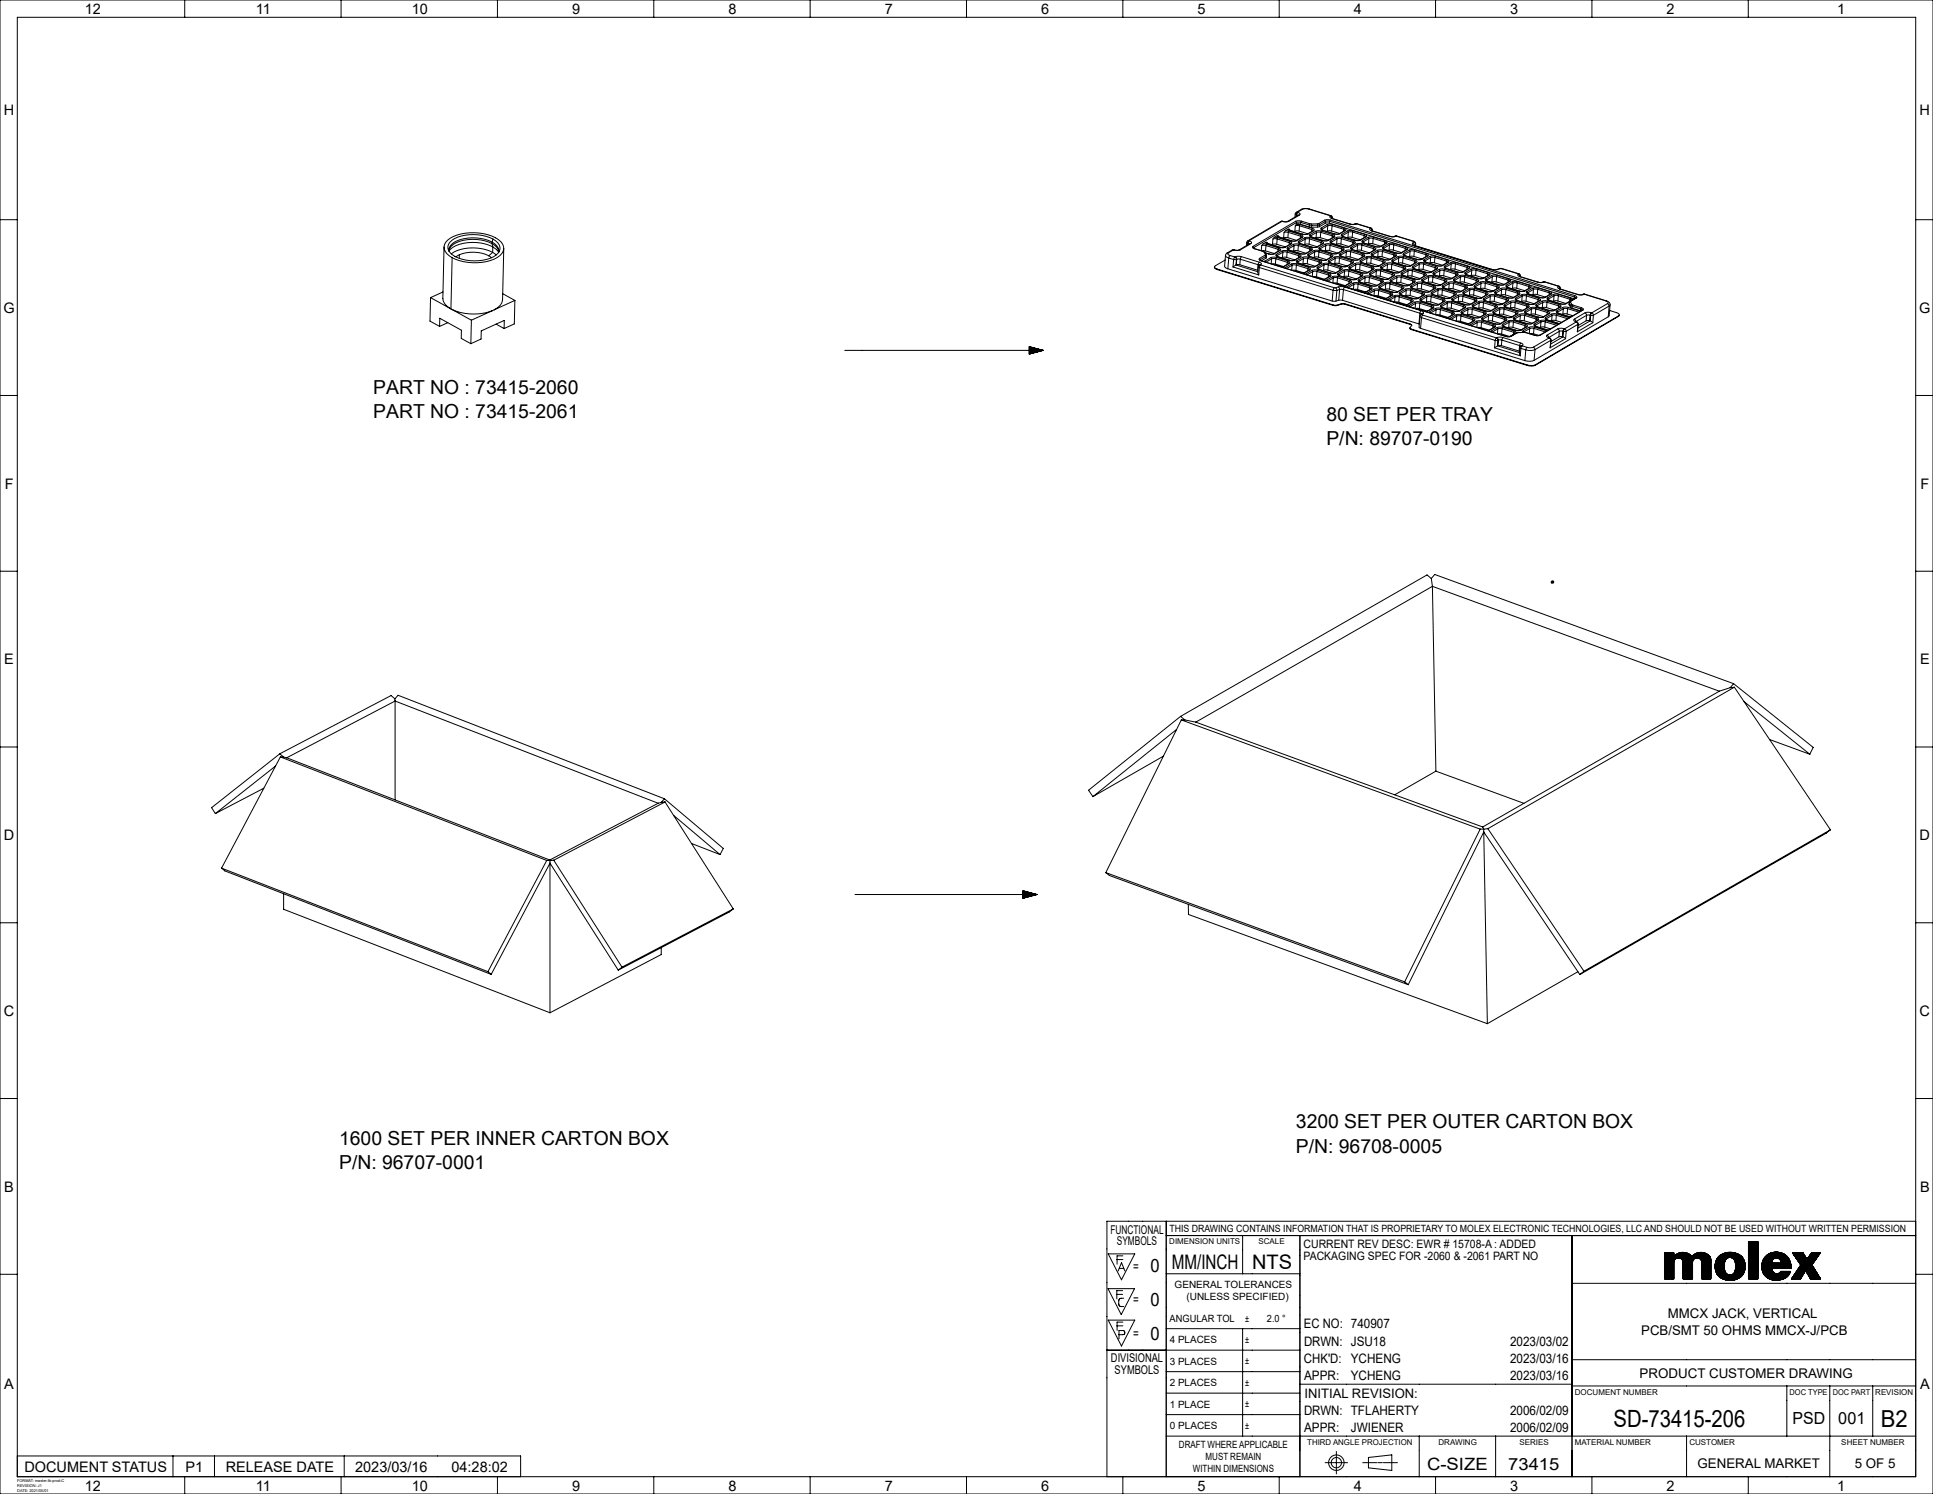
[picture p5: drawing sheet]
<svg xmlns="http://www.w3.org/2000/svg" width="559mm" height="432mm" viewBox="0 0 559 432" stroke-linecap="round" stroke-linejoin="round" font-family="sans-serif">
<defs><g id="words">
<text font-size="6.9" x="466.4" y="412.3">SD-73415-206</text>
<text font-size="6.8" x="543.7" y="412.3">B2</text>
<g font-size="5.8">
<text x="338.7" y="366.8">MM/INCH</text>
<text x="361.9" y="366.8">NTS</text>
</g>
<g font-size="5.6">
<text x="107.9" y="113.8">PART NO : 73415-2060</text>
<text x="107.9" y="120.9">PART NO : 73415-2061</text>
<text x="383.4" y="121.5">80 SET PER TRAY</text>
<text x="383.4" y="128.6">P/N: 89707-0190</text>
<text x="374.6" y="326">3200 SET PER OUTER CARTON BOX</text>
<text x="98" y="330.9">1600 SET PER INNER CARTON BOX</text>
<text x="374.6" y="333.1">P/N: 96708-0005</text>
<text x="98" y="338">P/N: 96707-0001</text>
</g>
<g font-size="5.3">
<text x="332.6" y="367.8">0</text>
<text x="332.6" y="377.5">0</text>
<text x="332.6" y="387.3">0</text>
</g>
<text font-size="4.9" x="412.6" y="424.8">C-SIZE</text>
<g font-size="4.8">
<text x="518.2" y="411.6">PSD</text>
<text x="531.4" y="411.6">001</text>
<text x="436" y="424.7">73415</text>
</g>
<g font-size="4.2">
<text x="24.5" y="4">12</text>
<text x="74" y="4">11</text>
<text x="119" y="4">10</text>
<text x="165.4" y="4">9</text>
<text x="210.6" y="4">8</text>
<text x="255.8" y="4">7</text>
<text x="301" y="4">6</text>
<text x="346.2" y="4">5</text>
<text x="391.4" y="4">4</text>
<text x="436.6" y="4">3</text>
<text x="481.8" y="4">2</text>
<text x="531.1" y="4">1</text>
<text x="1.1" y="33.2">H</text>
<text x="554.9" y="33.2">H</text>
<text x="1" y="90.4">G</text>
<text x="554.8" y="90.4">G</text>
<text x="1.4" y="141.2">F</text>
<text x="555.2" y="141.2">F</text>
<text x="1.3" y="192">E</text>
<text x="555.1" y="192">E</text>
<text x="1.1" y="242.8">D</text>
<text x="554.9" y="242.8">D</text>
<text x="1.1" y="293.6">C</text>
<text x="554.9" y="293.6">C</text>
<text x="1.3" y="344.4">B</text>
<text x="555.1" y="344.4">B</text>
<text x="1.3" y="401.6">A</text>
<text x="555.1" y="401.6">A</text>
<text x="7.1" y="425.3">DOCUMENT STATUS</text>
<text x="53.6" y="425.3">P1</text>
<text x="65.2" y="425.3">RELEASE DATE</text>
<text x="102.7" y="425.3">2023/03/16</text>
<text x="130.5" y="425.3">04:28:02</text>
<text x="24.5" y="430.8">12</text>
<text x="74" y="430.8">11</text>
<text x="119" y="430.8">10</text>
<text x="165.4" y="430.8">9</text>
<text x="210.6" y="430.8">8</text>
<text x="255.8" y="430.8">7</text>
<text x="301" y="430.8">6</text>
<text x="346.2" y="430.8">5</text>
<text x="391.4" y="430.8">4</text>
<text x="436.6" y="430.8">3</text>
<text x="481.8" y="430.8">2</text>
<text x="531.1" y="430.8">1</text>
</g>
<g font-size="3.9">
<text x="327.6" y="367.2">=</text>
<text x="327.6" y="377">=</text>
<text x="482.2" y="381">MMCX JACK, VERTICAL</text>
<text x="327.6" y="386.7">=</text>
<text x="474.5" y="385.8">PCB/SMT 50 OHMS MMCX-J/PCB</text>
<text x="474" y="398.2">PRODUCT CUSTOMER DRAWING</text>
<text x="490.7" y="424.4">GENERAL MARKET</text>
<text x="536.2" y="424.4">5 OF 5</text>
</g>
<g font-size="3.8">
<text x="377" y="383.9">EC NO: 740907</text>
<text x="377" y="388.9">DRWN: JSU18</text>
<text x="436.5" y="388.9">2023/03/02</text>
<text x="377" y="393.9">CHK'D:</text>
<text x="390.5" y="393.9">YCHENG</text>
<text x="436.5" y="393.9">2023/03/16</text>
<text x="377" y="398.9">APPR:</text>
<text x="390.5" y="398.9">YCHENG</text>
<text x="436.5" y="398.9">2023/03/16</text>
<text x="377.1" y="403.9">INITIAL REVISION:</text>
<text x="377" y="408.9">DRWN: TFLAHERTY</text>
<text x="377" y="413.9">APPR:</text>
<text x="390.5" y="413.9">JWIENER</text>
<text x="436.5" y="408.9">2006/02/09</text>
<text x="436.5" y="413.9">2006/02/09</text>
</g>
<g font-size="3.5">
<text x="321" y="356.5">FUNCTIONAL</text>
<text x="322.9" y="360">SYMBOLS</text>
<text x="321.2" y="393.8">DIVISIONAL</text>
<text x="322.2" y="397.2">SYMBOLS</text>
</g>
<g font-size="3.4">
<text x="376.9" y="360.7">CURRENT REV DESC: EWR # 15708-A : ADDED</text>
<text x="376.9" y="364">PACKAGING SPEC FOR -2060 &amp; -2061 PART NO</text>
</g>
<g font-size="2.9">
<text x="338" y="356.1">THIS DRAWING CONTAINS INFORMATION THAT IS PROPRIETARY TO MOLEX ELECTRONIC TECHNOLOGIES, LLC AND SHOULD NOT BE USED WITHOUT WRITTEN PERMISSION</text>
<text x="339.6" y="372.2">GENERAL TOLERANCES</text>
<text x="343" y="375.8">(UNLESS SPECIFIED)</text>
<text x="338.1" y="382">ANGULAR TOL</text>
<text x="360" y="381.9">±</text>
<text x="366.3" y="382">2.0 °</text>
<text x="338.2" y="388.2">4 PLACES</text>
<text x="360" y="388.2">±</text>
<text x="338.2" y="394.4">3 PLACES</text>
<text x="360" y="394.4">±</text>
<text x="338.2" y="400.6">2 PLACES</text>
<text x="360" y="400.6">±</text>
<text x="338.2" y="406.8">1 PLACE</text>
<text x="360" y="406.8">±</text>
<text x="338.2" y="413">0 PLACES</text>
<text x="360" y="413">±</text>
<text x="340.8" y="418.4">DRAFT WHERE APPLICABLE</text>
<text x="344.8" y="425.6">WITHIN DIMENSIONS</text>
<text x="348.5" y="422">MUST REMAIN</text>
</g>
<text font-size="2.4" x="542.1" y="403.1">REVISION</text>
<g font-size="2.3">
<text x="338" y="359.6">DIMENSION UNITS</text>
<text x="363.8" y="359.6">SCALE</text>
<text x="455.3" y="403.1">DOCUMENT NUMBER</text>
<text x="517.3" y="403.1">DOC TYPE</text>
<text x="529.8" y="403.1">DOC PART</text>
<text x="377.9" y="417.6">THIRD ANGLE PROJECTION</text>
<text x="415.9" y="417.6">DRAWING</text>
<text x="439.2" y="417.6">SERIES</text>
<text x="455.3" y="417.6">MATERIAL NUMBER</text>
<text x="488.4" y="417.6">CUSTOMER</text>
<text x="532.3" y="417.6">SHEET NUMBER</text>
</g>
<g font-size="1.1">
<text x="5" y="428.3">FORMAT: master-tb-prod-C</text>
<text x="5" y="429.7">REVISION: J1</text>
<text x="5" y="431.1">DATE: 2021/05/01</text>
</g>
</g></defs>
<g fill="none" stroke="#000" stroke-width=".29">
<path d="M0 0h558.8v431.8h-558.8zM5 5h548.8v421.8h-548.8zM53.4 0v5M98.6 0v5M143.8 0v5M189 0v5M234.2 0v5M279.4 0v5M324.6 0v5M369.8 0v5M415 0v5M460.2 0v5"/>
<path d="M505.4 0v5M0 63.5h5M128.4 71.4l-.4 14.8a3.5 3.5 0 0 0 2.1 2.9M129.4 69.4a13.9 13.9 0 0 1 12.9-1.1 4.3 4.3 0 0 1 3.3 3.6 4.7 4.7 0 0 1-3.7 3.4 14.8 14.8 0 0 1-12-1.4 2.71 2.71 0 0 1-.5-4.5zM130.1 70a10.6 10.6 0 0 1 9.3-2 6.2 6.2 0 0 1 5.1 3.4 3.4 3.4 0 0 1-2.8 3.3 12.9 12.9 0 0 1-11-1.1 2.32 2.32 0 0 1-.6-3.6zM130.7 74.5l-.3 14.8M132.8 73.6l-1 .6M132.8 73.6a10.6 10.6 0 0 1 8.5 .3M132.8 73.6v1.1M141.3 73.9l.8 .6M142.2 70.4a3.3 3.3 0 0 1 2 2.4M142.2 70.4a12.3 12.3 0 0 0-11.2 .2l-1 1.2-.2 .6"/>
<path d="M142.2 70.4l.3 1M142.3 70a3 3 0 0 1 1.9 2.9M142.3 70a12.3 12.3 0 0 0-11.2 .1 2.5 2.5 0 0 0-1.3 2.4M142.3 70l-.1 .4M142.4 72.9l1.1 .8M142.4 72.9a12.7 12.7 0 0 0-11.9 .5M142.4 72.9l-1.1 1M142.5 71.4l1 .7 .7 .8M142.5 71.4a13 13 0 0 0-11.5 0l-1.2 1.2M142.5 71.4l-.1 1.5M142.5 69.1l-.2 .9M145.6 71.8l-.3 14.8a3.7 3.7 0 0 1-2.4 2.9"/>
<path d="M351.1 77.1l.1 .4 .7 .4M351.9 77.9l33.5 10.4M351.9 77.8v.1M351.9 77.8l33.6 10.4M354.2 75.2l-3.1 1.9 .3 .5 .5 .2M354.3 73.8l.4 .6 .5 .2M354.3 73.8l-.3 3.1 .1 .3 .9 .5M354.8 73.1l-.5 .7M355 77.7l30.1 9.3M355.1 73.1h-.3M355.1 73.1l-.1 .4 .6 .4M355.2 74.6l1.4 .4"/>
<path d="M355.2 74.6l-.2 3.1M355.6 73.9l-.4 .7M355.6 73.9l1.4 .4M356.2 72.3l-1.4 .8M356.4 77.2l7.5 2.3M356.6 72.2l-.4 .1M356.6 72.2l-1.5 .9M356.6 72.2l.1 .1M356.6 75l-.2 2.2M356.7 72.2l-.5 .1M356.7 72.2h-.1M356.7 72.2h.1"/>
<path d="M356.8 72.2h1.4M356.8 72.2l-.1 .1M357 74.3l.4 .7M357 74.3l-.4 .7M357.1 74.2l.4 .7M357.1 74.2l-.1 .1M357.3 76.6l-.9 .6M357.3 76.6l6.3 1.9M357.4 76.5l-.1 .1M357.4 75h-.8M357.4 75l-.1 1.6M357.5 74.9l-.1 1.6"/>
<path d="M357.5 74.9l-.1 .1M358.4 76.5h-1M358.4 76.5l5.1 1.6M358.5 72.2h-.3M358.5 74.9h-1M358.5 72.2l-.8 .2-1-.1M358.5 74.9l5.2 1.6M358.5 74.9l-.1 1.6M358.9 74.2l-.4 .7M358.9 74.2l-1-.1-.8 .1M358.9 74.2l5.1 1.6M360.4 70.1l.3 .2"/>
<path d="M360.4 70.1l-.1 .9M360.7 70.3l.1 .1M360.7 70.3v.5M360.7 69.6l-.3 .5M360.8 70.4l.3 .1M360.8 70.4v.3M361 69.6h-.3M361 69.6l-.3 .7M361 69.6h.2M361.2 69.6l-.4 .8M361.2 69.6l.6 .4-.2 .4M361.3 70.4h.1"/>
<path d="M361.3 70.4l-3.1 1.8M361.6 70.4h-.3M361.6 70.4l-3.1 1.8M362.2 71.2l.3 .4M362.2 71.2l-.2 .2 .6 .5M362.5 71.6l-.2 .1 .3 .2M362.5 71.6l-.1 .2M362.6 71.9l2.6 .7M363.5 78.1h.2M363.7 76.5l.3 .2M363.7 76.5l-.2 1.6M363.8 77.1l.3 .2"/>
<path d="M363.8 77.1l-.2 1.6 .3 .8M364 75.8l-.3 .7M364 75.8l.6 .3-.1 .4M364.1 77.3l21.3 6.6M364.1 77.3l-.2 2.2M364.1 76.6l-.3 .5M364.1 74.7l.2 .3M364.1 74.7l-.2 .2 .6 .5M364.1 76.6h.1M364.2 75.2l.4 .2M364.3 75l-.1 .2M364.3 75v.2"/>
<path d="M364.4 76.6h-.3M364.4 76.6l-.3 .7M364.4 76.6l21.3 6.6M364.5 76.5l-.4 .1M364.5 76.5l-.1 .1M364.5 75.4l70.8 21.8M364.6 75.4h-.1M364.6 75.4l70.7 21.8M364.7 72.5h1.1M364.7 71l-.1 1.5M365.2 70.5l-.5 .5M365.2 70.5l.9 .1"/>
<path d="M365.2 72.6l.4 .3M365.2 72.6l.2 .2M365.4 72.8l.2 .1M365.4 72.8l.4 .7M365.6 72.9l.5 .8M365.7 75.4l.2 .4M365.7 75.4l-.2 .2M365.8 73.7l.2 .4M365.8 73.7l-1.7 1M365.8 73.5l.3 .2M365.8 73.5v.2M365.8 72.5l2.6 .8"/>
<path d="M365.9 70l.4 .1M365.9 70l.6 .4M365.9 70l-.7 .5M366 74.6l-1.3 .8M366 71h-1.3M366 71l3.5 1.1M366 71l-.2 1.5M366 74.1v.5M366 74.1l-1.7 .9M366 70.2l.5 .3M366.1 73.7v.2M366.1 73.9l-.1 .2"/>
<path d="M366.1 73.9l-.1 .7M366.1 70.6l-.1 .4M366.1 70.6l3.6 1.1M366.2 70.2l.3 .2M366.3 70.1l-.1 .1M366.3 70.1v.2M366.5 70.4l3.6 1.1M366.8 73.4h-.1M366.8 73.4l-1.1-.4 1 .4M367.4 74.5l.2 .3M367.4 74.5l-1.7 .9M367.6 74.8l-1.7 1"/>
<path d="M367.6 74.8l-.1 1.4M367.6 76.3h1.1M367.9 70.6l-.2 .1M368 69.1l-.1 1.5M368.2 73.4h-1.4M368.2 73.4h.1M368.4 73.3l-.2 .1M368.4 73.3l-1.7 .1M368.4 68.6l-.4 .5M368.4 68.6l1 .1M368.7 76.3l2.3 .7M368.8 74.8h-1.2"/>
<path d="M368.8 74.8l3.4 1M368.8 74.8l-.1 1.5M368.9 73.5l.3 .4M368.9 73.5l-.1 .2 .1 .3 .5 .2M369 74.4l-.2 .4M369 74.4l-1.6 .1M369 74.4l3.3 1M369 74l.4 .2M369.1 70.6h-1.2M369.1 70.6l2.5 .8M369.1 68.1l.4 .1M369.1 68.1l.6 .4"/>
<path d="M369.1 68.1l-.7 .5M369.2 73.9l-.1 .1M369.2 73.9v.2M369.2 69.1h-1.2M369.2 69.1l3.5 1M369.2 69.1l-.1 1.5M369.4 74.2l3.3 1M369.4 68.7l-.2 .4M369.4 68.7l3.5 1.1M369.4 68.3l.4 .2M369.4 74.2h.1M369.4 74.2l3.4 1"/>
<path d="M369.5 72.1l.4 .3M369.5 72.1l-.1 .6M369.5 68.2l-.1 .1M369.5 68.2v.2M369.7 71.7l-.2 .4M369.7 71.7l.5 .4-.1 .3M369.7 68.5l3.5 1.1M369.8 68.5h-.1M369.8 68.5l3.5 1.1M369.9 72.4l-1.7 1M369.9 72.4h.1M370.1 71.5h-.1"/>
<path d="M370.1 72.4h-.2M370.1 72.4l-1.7 .9M370.3 64l-9.6 5.6M370.6 64h-.3M370.6 64l-9.6 5.6M370.6 64h.1M370.6 72.5l.3 .4M370.6 72.5l-1.7 1M370.7 74.4l-.2 .1M370.7 64h-.4M370.7 64h-.1M370.7 64h.2"/>
<path d="M370.9 72.9l-1.7 1M370.9 72.9l-.2 1.5M370.9 64h1.3M370.9 64h-.2M370.9 77.1l-.3 .1M370.9 77.1h.1M371.1 77.1h-.2M371.1 77.1l-.4 .1M371.1 68.7l-.2 .1M371.2 67.2l-.1 1.5M371.5 71.5h-1.4M371.5 71.5h.1"/>
<path d="M371.6 77.3l.3 .3M371.6 77.3l-.1 .2M371.6 71.4l-.1 .1M371.6 66.7l1 .1M371.6 66.7l-.4 .5M371.6 71.4l-1.6 .1M372 74.4h-1.3M372 74.4l2.3 .7M372.1 72.9h-1.2M372.1 72.9l3.3 1M372.1 72.9l-.1 1.5M372.2 75.8l.4 .3"/>
<path d="M372.2 75.8l-.1 .6M372.2 71.6l.2 .4M372.2 71.6l-.2 .2 .2 .3 .4 .2M372.3 72.5l-.2 .4M372.3 72.5h-1.7M372.3 72.5l3.3 1M372.3 72.1l.3 .2M372.3 68.7h-1.2M372.3 68.7l2.5 .8M372.3 75.4l-.1 .4M372.3 75.4l.6 .5-.2 .2M372.4 66.2l.4 .1"/>
<path d="M372.4 66.2l.5 .4M372.4 66.2l-.8 .5M372.4 72l-.1 .1M372.4 72v.2M372.4 67.2h-1.2M372.4 67.2l3.5 1.1M372.4 67.2l-.1 1.5M372.5 66.4l.5 .3M372.6 76.1l-1.7 1M372.6 64h-.4M372.6 64l-.8 .1-1.1-.1M372.6 76.1h.1"/>
<path d="M372.6 72.3l3.4 1M372.6 66.8l-.2 .4M372.6 66.8l3.5 1.1M372.7 70.1l.5 .4M372.7 70.1v.6M372.7 76.1h-.1M372.7 76.1l-1.6 1M372.8 75.2h-.1M372.8 66.3l-.2 .1 .3 .2M372.8 66.3v.2M372.9 69.8l-.2 .3M372.9 69.8l.6 .4-.2 .3"/>
<path d="M372.9 66.6l3.6 1.1M373.1 70.5l-1.6 1M373.2 70.4l-.1 .1M373.3 69.6h-.1M373.3 76.3l.2 .4M373.3 76.3l-1.7 1M373.3 70.5h-.2M373.3 70.5l-1.7 .9M373.5 76.7l-1.6 .9M373.5 76.7l-.1 1.4M373.6 78.1l1 .1M373.9 70.6l.2 .4"/>
<path d="M373.9 70.6l-1.7 1M374 72.5l-.2 .1M374.1 71l-1.7 1M374.1 71l-.1 1.5M374.2 75.2h-1.4M374.2 75.2h.1M374.3 66.8l-.2 .1M374.3 75.2h-.1M374.3 75.2h-1.6M374.4 61.8l.3 .3M374.4 61.8v.9M374.4 65.3l-.1 1.5"/>
<path d="M374.6 64l.2 .3M374.6 64l-12.4 7.2M374.6 78.2l2.4 .7M374.7 69.6h-1.4M374.7 69.6h.1M374.7 62.1h.2M374.7 62.1v.5M374.7 61.4l-.3 .4M374.7 64.9l-.3 .4M374.8 76.6l-1.3 .1M374.8 76.6l3.3 1M374.8 76.6l-.2 1.6"/>
<path d="M374.8 64.3l-.1 .6M374.8 64.3l-12.3 7.3M374.9 62.1l.3 .2M374.9 62.1l-.1 .4M374.9 69.6h-.2M374.9 69.6h-1.7M374.9 75.4l.2 .3M374.9 75.4l-.2 .2 .6 .4M374.9 76.3l-.1 .3M374.9 76.3h-1.6M374.9 76.3l3.4 1M375 64.8l-.3 .1"/>
<path d="M375 64.8l.9 .1M375 64.8h1M375 75.8l.4 .2M375.1 61.3l-.4 .1M375.1 61.3l-.4 .8M375.1 61.3l.1 .1M375.1 75.7l-.1 .2M375.1 75.7v.2M375.2 61.4l-.3 .7M375.2 61.4l.6 .4-.1 .4M375.2 72.5h-1.2M375.2 72.5l2.3 .7"/>
<path d="M375.3 76l3.3 1.1M375.3 62.2l-3.1 1.8M375.3 62.2h.1M375.3 71h-1.2M375.3 71l3.4 1M375.3 71l-.1 1.5M375.4 76h-.1M375.4 76l3.3 1.1M375.4 69.7l.3 .4M375.4 69.7l-.2 .2 .6 .5M375.4 73.9l.4 .3M375.4 73.9v.6"/>
<path d="M375.5 70.6l-.2 .4M375.5 70.6h-1.6M375.5 70.6l3.3 1M375.5 70.2l.4 .2M375.6 66.8h-1.3M375.6 66.8l2.5 .8M375.6 73.5l-.2 .4M375.6 73.5l.4 .2 .2 .3-.2 .2M375.7 70.1l-.2 .1M375.7 70.1l-.1 .2M375.7 62.2h-.4M375.7 62.2l-3.1 1.8"/>
<path d="M375.7 65.3h-1.3M375.7 65.3l3.5 1M375.7 65.3l-.1 1.5M375.8 70.4l3.4 1M375.8 74.2l-1.6 1M375.9 64.9l-.2 .4M375.9 64.9l3.5 1.1M375.9 70.4h-.1M375.9 70.4l3.3 1M375.9 68.3l.5 .3M375.9 68.3v.6M376 64.8l2.5 .8"/>
<path d="M376 74.2h-.2M376 74.2l-1.7 1M376 64.3h-1.2M376 64.3l2.5 .7M376 64.3v.5M376.1 67.9l-.2 .4M376.1 67.9l.5 .2 .1 .2-.2 .3M376.2 60.5l-1.5 .9M376.2 63.9l-.2 .4M376.2 63.9l-1.6 .1M376.2 63.9l2.5 .8M376.4 68.6l-1.7 1"/>
<path d="M376.4 68.6h.1M376.5 68.6h-.1M376.5 68.6l-1.6 1M376.5 60.5h-.3M376.5 60.5l-1.4 .8M376.6 74.4l.2 .3M376.6 74.4l-1.7 1M376.7 76.3l-.2 .1M376.8 74.7l-1.7 1M376.8 74.7l-.1 1.6M376.8 79l-.3 .1M376.8 79h.1"/>
<path d="M377 78.9l-.2 .1M377 78.9l-.4 .2M377.1 68.7l.2 .4M377.1 68.7l-1.7 1M377.2 70.6l-.2 .1M377.3 69.1l-1.6 1M377.3 69.1l-.1 1.5M377.4 73.3h-1.4M377.4 73.3h.1M377.6 79.1l-.2 .2M377.6 73.3h-.2M377.6 73.3h-1.6"/>
<path d="M377.9 76.2l-1.2 .1M377.9 76.2l2.3 .8M377.9 67.7h-1.4M377.9 67.7h.1M378 74.7h-1.2M378 74.7l3.4 1M378 74.7l-.1 1.5M378.1 77.6l.4 .4M378.1 77.6v.6M378.1 67.6l-.2 .1M378.1 67.6l-1.6 .1M378.1 73.5l.3 .3"/>
<path d="M378.1 73.5l-.1 .2 .1 .2 .5 .2M378.2 74.3l-.2 .4M378.2 74.3l-1.6 .1M378.2 74.3l3.3 1.1M378.3 77.3l-.2 .3M378.3 77.3l.4 .2 .2 .2-.2 .3M378.4 73.8l-.2 .1 .4 .2M378.4 73.8v.2M378.4 60.4l-1-.1-.9 .2M378.4 60.4l6.3 2M378.4 70.6h-1.2M378.4 70.6l2.4 .7"/>
<path d="M378.5 65.6l.7 .1M378.5 78l-1.7 1M378.5 60.4l-1.2-.1-1.1 .2M378.5 65l.7 .1M378.5 60.4h-.1M378.5 65v.6M378.5 60.4l6.3 2M378.6 74.1l3.3 1.1M378.6 69.1h-1.3M378.6 69.1l3.3 1M378.6 69.1l-.2 1.5M378.7 67.8l.2 .4"/>
<path d="M378.7 67.8l-.2 .2 .6 .5M378.7 72l.4 .3M378.7 72l-.1 .6M378.7 78h-.2M378.7 78l-1.7 .9M378.7 64.7l-.2 .3M378.7 64.7h.5M378.7 77.1h-.1M378.7 68.7l-.1 .4M378.7 68.7h-1.6M378.7 68.7l3.4 1M378.8 71.6l-.1 .4"/>
<path d="M378.8 71.6l.5 .2 .1 .3-.1 .2M378.9 68.2l-.1 .1 .3 .2M378.9 68.2v.2M379.1 68.5l3.4 1M379.1 72.3l-1.7 1M379.1 72.3h.1M379.2 64.7v.4M379.2 66.3l.4 .4M379.2 66.3l-.1 .6M379.2 65.1v.6M379.2 71.4h.1M379.3 78.1l.2 .4"/>
<path d="M379.3 78.1l-1.7 1M379.3 72.3h-.2M379.3 72.3l-1.7 1M379.4 66l-.2 .3M379.4 66l.4 .2 .1 .2-.1 .3M379.5 78.5l-1.7 .9-.2-.3M379.5 78.5l-.1 1.4M379.5 80h1.1M379.6 66.7l-1.7 1M379.8 66.7h-.2M379.8 66.7l-1.7 .9M379.8 72.5l.3 .3"/>
<path d="M379.8 72.5l-1.7 1M379.9 74.4l-.2 .1M380.1 72.8l-1.7 1M380.1 72.8l-.2 1.6M380.1 77l-1.4 .1M380.1 77h.1M380.3 77h-.2M380.3 77l-1.7 .1M380.3 66.8l.3 .4M380.3 66.8l-1.6 1M380.4 68.7l-.1 .1M380.6 67.2l-.2 1.5"/>
<path d="M380.6 67.2l-1.7 1M380.6 80l2.3 .7M380.6 71.4h-1.4M380.6 71.4h.1M380.7 78.5h-1.2M380.7 78.5l3.3 1M380.7 78.5l-.1 1.5M380.8 71.4h-.2M380.8 71.4h-1.6M380.8 77.2l.3 .4M380.8 77.2l-.1 .2 .1 .3 .5 .2M380.9 78.1l-.2 .4"/>
<path d="M380.9 78.1h-1.6M380.9 78.1l3.3 1M380.9 64.7v.4M380.9 64.7h-1.7M380.9 65.6l-1.7 .1M380.9 65.1v.5M380.9 65.1h-1.7M381.1 77.6l-.2 .1 .4 .2M381.1 77.6v.2M381.2 74.3l-1.3 .1M381.2 74.3l2.3 .7M381.3 77.9l3.3 1"/>
<path d="M381.3 64.6l.2 .4M381.3 64.6l-.4 .1M381.3 72.8h-1.2M381.3 72.8l3.3 1M381.3 72.8l-.1 1.5M381.3 77.9h.1M381.4 71.6l.2 .3M381.4 71.6l-.2 .2 .1 .2 .5 .2M381.4 75.7l.4 .4M381.4 75.7l-.1 .6M381.4 65.5l-.5 .1M381.5 72.4l-.2 .4"/>
<path d="M381.5 72.4l-1.7 .1M381.5 72.4l3.3 1.1M381.5 65l-.6 .1M381.5 65l-.1 .5M381.5 75.4l-.1 .3M381.5 75.4l.5 .2 .1 .2-.1 .2M381.6 71.9l-.1 .1 .3 .2M381.6 71.9v.2M381.7 68.7h-1.3M381.7 68.7l2.3 .7M381.8 72.2l3.3 1.1M381.8 76.1l-1.7 .9"/>
<path d="M381.8 76h.1M381.8 67.1l-1.2 .1M381.8 67.1l3.3 1.1M381.8 67.1l-.1 1.6M381.8 72.2h.1M381.8 72.2l3.4 1.1M381.9 70.1l.4 .3M381.9 70.1l-.1 .6M381.9 65.9l.3 .3M381.9 65.9l-.1 .2 .1 .3 .4 .2M382 76l-.2 .1M382 76l-1.7 1"/>
<path d="M382 66.8l-.2 .3M382 66.8h-1.7M382 66.8l3.3 1M382 66.4l.4 .2M382.1 69.7l-.2 .4M382.1 69.7l.4 .2 .1 .3-.1 .2M382.2 66.2l-.2 .2M382.2 66.2v.2M382.3 70.4l-1.7 1M382.3 70.4h.1M382.3 66.6l3.4 1M382.4 66.6h-.1"/>
<path d="M382.4 66.6l3.3 1M382.5 70.4h-.2M382.5 70.4l-1.7 1M382.5 76.2l.2 .4M382.5 76.2l-1.7 1M382.6 78.1l-.2 .1M382.7 76.6l-1.6 1M382.7 76.6l-.1 1.5M382.9 63.6l.3 .4M382.9 63.6l-1.6 1M383 70.6l.3 .3M383 70.6l-1.6 1"/>
<path d="M383.1 64.5l-1.7 1M383.1 72.5l-.1 .1M383.2 64l-.1 .5M383.2 64l-1.7 1M383.3 70.9l-.2 1.6M383.3 70.9l-1.7 1M383.4 75.1l-1.5 .1M383.4 75.1h.1M383.5 75.1h-.1M383.5 75.1l-1.6 .1M383.6 64.9l.2 .4M383.6 64.9l-1.7 1"/>
<path d="M383.7 66.8l-.2 .1M383.8 65.3l-.1 1.5M383.8 65.3l-1.6 .9M383.9 78.1h-1.3M383.9 78.1l2.3 .7M383.9 69.5h-1.4M383.9 69.5h.1M384 76.5l-1.3 .1M384 76.5l3.3 1.1M384 76.5l-.1 1.6M384 79.5l.5 .3M384 69.5h-.1"/>
<path d="M384 69.5h-1.5M384 79.5v.6M384.1 75.3l.2 .3M384.1 75.3l-.2 .2 .2 .3 .4 .2M384.2 76.2l-.2 .3M384.2 76.2h-1.7M384.2 76.2l3.3 1M384.2 75.8l.3 .2M384.2 79.1l-.2 .4M384.2 79.1l.5 .2 .1 .3-.2 .2M384.3 75.6l-.1 .2M384.3 75.6v.2"/>
<path d="M384.3 64.5h-1.2M384.3 64.5l70.8 21.9M384.4 72.4l-1.3 .1M384.4 72.4l2.3 .8M384.4 64h-1.2M384.4 64l-.1 .5M384.4 64l70.7 21.8M384.5 79.8l-1.7 1M384.5 79.8h.1M384.5 76l3.4 1M384.5 70.9h-1.2M384.5 70.9l3.3 1"/>
<path d="M384.5 70.9l-.1 1.5M384.6 63.6l-.2 .4M384.6 63.6h-1.7M384.6 63.6l70.7 21.9M384.6 62.4l.5 .7M384.6 62.4l-.2 .4 .6 .4M384.6 69.7l.2 .3M384.6 69.7l-.2 .2 .2 .2 .4 .2M384.6 73.8l.4 .3M384.6 73.8v.6M384.6 79.8h-.1M384.6 79.8l-1.6 1"/>
<path d="M384.6 78.9h.1M384.7 62.4l.4 .7M384.7 62.4h-.1M384.7 70.5l-.2 .4M384.7 70.5l-1.7 .1M384.7 70.5l3.3 1.1M384.7 70.1l.3 .2M384.8 73.5l-.2 .3M384.8 73.5l.6 .4-.2 .2M384.8 62.4l.4 .6M384.8 62.4h-.1M384.8 70l-.1 .2"/>
<path d="M384.8 70v.2M384.9 63l.3 .2M384.9 66.8h-1.2M384.9 66.8l2.4 .7M385 70.3l3.4 1M385 74.2l-1.6 .9M385.1 74.1h.1M385 63.2l5.2 1.6M385.1 65.2l-1.3 .1M385.1 65.2l3.3 1.1M385.1 65.2l-.2 1.6M385.1 63.1h.1"/>
<path d="M385.1 68.2l.5 .3M385.1 68.2v.6M385.2 73.3h-.1M385.2 63.2h-.2M385.2 63.2l5.1 1.5M385.2 80l.2 .3M385.2 80l-1.7 1M385.2 74.1l-.2 .1M385.2 74.1l-1.7 1M385.2 63l-.1 .1M385.2 63v.2M385.3 64.9l-.2 .3"/>
<path d="M385.3 64.9h-1.7M385.3 64.9l3.3 1M385.3 67.8l-.2 .4M385.3 67.8l.6 .5-.2 .2M385.6 68.5l-1.7 1M385.6 68.5h.1M385.7 68.5h-.1M385.7 68.5l-1.7 1M385.7 67.6h.1M385.8 74.3l.2 .4M385.8 74.3l-1.7 1M385.9 76.2l-.2 .1"/>
<path d="M386 74.7l-1.7 .9M386 74.7l-.1 1.5M386.1 78.9h-1.5M386.1 78.9h.1M386.2 78.9h-.1M386.2 78.9h-1.6M386.3 68.7l.2 .3M386.3 68.7l-1.7 1M386.4 70.6l-.2 .1M386.5 69l-1.7 1M386.5 69l-.1 1.6M386.6 73.2l-1.4 .1"/>
<path d="M386.6 73.2h.1M386.7 73.2h-.1M386.7 73.2l-1.6 .1M386.8 79l.2 .4M386.8 79l-.2 .3 .2 .2 .4 .2M386.8 79.9l-.1 .4M386.8 79.9l-1.6 .1M386.8 79.9l3.4 1.1M386.9 79.5l.4 .2M387 79.4l-.1 .2M387 79.4v.2M387.1 76.2h-1.2"/>
<path d="M387.1 76.2l2.3 .7M387.1 67.6h-1.4M387.1 67.6h.1M387.2 79.7l3.3 1M387.2 74.6l-1.2 .1M387.2 74.6l3.4 1.1M387.2 74.6l-.1 1.6M387.3 79.7h-.1M387.3 79.7l3.3 1M387.3 73.4l.2 .4M387.3 73.4l-.2 .2 .2 .3 .4 .2M387.3 77.6l.4 .3"/>
<path d="M387.3 77.6v.6M387.3 67.6h-.2M387.3 67.6h-1.6M387.4 73.9l.4 .2M387.4 74.3l-.2 .3M387.4 74.3h-1.6M387.4 74.3l3.3 1M387.5 77.2l-.2 .4M387.5 77.2l.6 .5-.2 .2M387.5 73.8l-.1 .1M387.5 73.8v.2M387.6 70.5l-1.2 .1"/>
<path d="M387.6 70.5l2.4 .8M387.7 74.1l3.4 1M387.7 77.9l-1.6 1M387.8 69h-1.3M387.8 69l3.3 1M387.8 69l-.2 1.5M387.8 77.9h-.1M387.8 74.1h-.1M387.8 74.1l3.3 1M387.8 71.9l.5 .4M387.8 71.9v.6M387.9 67.7l.2 .4"/>
<path d="M387.9 67.7l-.2 .3 .6 .4M387.9 77.9h-.2M387.9 77.9l-1.7 1M387.9 68.6l-.1 .4M387.9 68.6l-1.6 .1M387.9 68.6l3.4 1.1M388 68.2l.4 .2M388 71.6l-.2 .3M388 71.6l.6 .4-.2 .2M388.1 68.1l-.1 .1M388.1 68.1v.2M388.2 72.3l-1.6 .9"/>
<path d="M388.3 72.2l-.1 .1M388.3 68.4l3.3 1M388.4 68.4h-.1M388.4 68.4l3.3 1M388.4 66.3l.4 .3M388.4 66.3v.6M388.4 71.3v.1M388.4 72.2l-.2 .1M388.4 72.2l-1.7 1M388.5 78.1l.2 .3M388.5 78.1l-1.7 .9M388.6 79.9l-.2 .2"/>
<path d="M388.6 65.9l-.2 .4M388.6 65.9l.4 .2 .2 .2-.2 .3M388.7 78.4l-1.7 1M388.7 78.4l-.1 1.5M388.8 66.6l-1.7 1M388.9 66.6h-.1M389 72.4l.2 .4M389 72.4l-1.7 1M389 66.6h-.2M389 66.6l-1.7 1M389.1 74.3l-.2 .1M389.2 72.8l-.1 1.5"/>
<path d="M389.2 72.8l-1.7 1M389.3 77h-1.4M389.3 77h.1M389.5 77h-.2M389.5 77h-1.6M389.6 66.7l.2 .4M389.6 66.7l-1.7 1M389.7 68.6l-.2 .1M389.8 67.1l-.1 1.5M389.8 67.1l-1.7 1M389.8 79.9h-1.2M389.8 79.9l2.3 .7"/>
<path d="M389.8 71.3h-1.4M389.8 71.3h.1M389.9 78.4h-1.2M389.9 78.4l3.4 1M389.9 78.4l-.1 1.5M390 71.3h-.2M390 71.3l-1.6 .1M390 77.1l.3 .4M390 77.1l-.1 .3 .5 .4M390.1 78l-.2 .4M390.1 78l-1.6 .1M390.1 78l3.3 1"/>
<path d="M390.3 77.5l-.2 .1 .3 .2M390.3 77.5v.2M390.3 64.7l-.1 .1M390.3 74.3h-1.2M390.3 74.3l2.4 .7M390.4 77.8l3.4 1M390.5 72.7l-1.3 .1M390.5 72.7l3.3 1.1M390.5 72.7l-.2 1.6M390.6 71.5l.2 .3M390.6 71.5l-.2 .2 .6 .5M390.6 75.7l.4 .3"/>
<path d="M390.6 75.7l-.1 .6M390.6 72.4l-.1 .3M390.6 72.4h-1.6M390.6 72.4l3.4 1M390.7 72l.3 .2M390.7 75.3l-.1 .4M390.7 75.3l.5 .2 .1 .2-.2 .3M390.8 71.8l-.1 .2M390.8 71.8v.2M390.9 68.6h-1.2M390.9 68.6l2.3 .7M391 72.2l3.4 1"/>
<path d="M391 76l-1.7 1M391 76h.1M391 67.1h-1.2M391 67.1l3.4 1M391 67.1l-.1 1.5M391.1 70l.4 .3M391.1 70l-.1 .6M391.1 75.1h.1M391.1 76h-.1M391.1 76l-1.6 1M391.2 66.7l-.2 .4M391.2 66.7h-1.6"/>
<path d="M391.2 66.7l3.3 1M391.3 69.7l-.2 .3M391.3 69.7l.4 .2 .1 .2-.1 .2M391.5 70.3l-1.7 1M391.5 70.3h.1M391.7 70.3h-.2M391.7 70.3l-1.7 1M391.7 69.4h-.1M391.7 76.1l.2 .4M391.7 76.1l-1.7 1M391.7 64.7h-1.4M391.8 78l-.2 .1"/>
<path d="M391.9 76.5l-1.6 1M391.9 76.5l-.1 1.5M392 64.7l-.3 .1M392 64.7l-.8 .2-1-.1M392.1 64.7h-.4M392.1 64.7h-.1M392.1 64.7l4.1 1.2M392.2 64.7h-.5M392.2 64.7h-.1M392.2 64.7l4.1 1.2M392.2 70.5l.3 .4M392.2 70.5l-1.6 1"/>
<path d="M392.3 72.4l-.1 .1M392.5 70.9l-.2 1.5M392.5 70.9l-1.7 .9M392.5 75.1h-1.4M392.5 75.1h.1M392.7 75.1h-.2M392.7 75.1h-1.6M393 78h-1.2M393 78l2.4 .7M393.1 69.4h-1.4M393.1 69.4h.1M393.2 76.5h-1.3"/>
<path d="M393.2 76.5l3.3 1M393.2 76.5l-.2 1.5M393.3 75.2l.2 .4M393.3 75.2l-.2 .3 .6 .4M393.3 79.4l.4 .3M393.3 79.4l-.1 .6M393.3 69.4h-.2M393.3 69.4h-1.7M393.4 76.1l-.2 .4M393.4 76.1h-1.7M393.4 76.1l3.3 1M393.4 79l-.1 .4"/>
<path d="M393.4 79l.5 .2 .1 .3-.2 .2M393.5 75.6l-.1 .1 .3 .2M393.5 75.6v.2M393.6 72.4h-1.3M393.6 72.4l2.3 .7M393.7 75.9l3.3 1M393.7 79.7l-1.7 1M393.7 70.8l-1.2 .1M393.7 70.8l3.3 1.1M393.7 70.8l-.1 1.6M393.7 79.7h.1M393.7 75.9h.1"/>
<path d="M393.7 75.9l3.4 1M393.8 73.8l.4 .3M393.8 73.8l-.1 .6M393.8 69.6l.3 .3M393.8 69.6l-.1 .2 .1 .2 .4 .2M393.8 79.7h-.1M393.8 79.7l-1.6 1M393.9 70.5l-.2 .3M393.9 70.5h-1.7M393.9 70.5l3.3 1M393.9 70l.4 .2M394 73.4l-.2 .4"/>
<path d="M394 73.4l.4 .2 .1 .3-.1 .2M394.1 69.9l-.2 .2M394.1 69.9l-.1 .2M394.2 74.1l-1.7 1M394.2 70.2l3.4 1.1M394.3 70.2h-.1M394.3 70.2l3.3 1.1M394.4 68.1l.4 .3M394.4 68.1l-.1 .6M394.4 74.1h-.2M394.4 74.1l-1.7 1M394.4 79.9l.2 .3"/>
<path d="M394.4 79.9l-1.7 1M394.5 67.7l-.1 .4M394.5 67.7l.6 .5-.2 .2M394.8 68.4l-1.7 1M394.8 68.4h.1M394.9 74.3l.3 .3M394.9 74.3l-1.6 .9M394.9 68.4h-.1M394.9 68.4l-1.6 1M395 76.1l-.1 .2M395.2 74.6l-1.7 1M395.2 74.6l-.2 1.5"/>
<path d="M395.2 78.8h-1.4M395.2 78.8h.1M395.4 78.8h-.2M395.4 78.8h-1.6M395.5 68.6l.2 .3M395.5 68.6l-1.7 1M395.6 70.5l-.2 .1M395.7 68.9l-.1 1.6M395.7 68.9l-1.6 1M395.8 73.2h-1.4M395.8 73.2h.1M395.9 73.2h-.1"/>
<path d="M395.9 73.2h-1.5M396 79l.2 .3M396 79l-.2 .2 .2 .2 .4 .2M396.1 79.8l-.2 .4M396.1 79.8l-1.7 .1M396.1 79.8l3.3 1.1M396.1 79.4l.3 .2M396.1 66l.6 .7M396.1 66l-.1 .4 .6 .4M396.2 65.9l.5 .8M396.2 65.9l-.1 .1M396.2 79.3l-.1 .2"/>
<path d="M396.2 79.3v.2M396.3 76.1h-1.3M396.3 76.1l2.3 .7M396.3 65.9l.5 .6M396.3 65.9h-.1M396.4 79.6l3.4 1.1M396.4 74.6h-1.2M396.4 74.6l3.3 1M396.4 74.6l-.1 1.5M396.4 66.6l.3 .1M396.5 73.3l.2 .4M396.5 73.3l-.2 .3 .2 .2 .4 .2"/>
<path d="M396.5 77.5l.4 .3M396.5 77.5v.6M396.6 74.2l-.2 .4M396.6 74.2l-1.7 .1M396.6 74.2l3.3 1M396.6 66.8l5.1 1.5M396.6 73.8l.3 .2M396.7 66.7h.1M396.7 77.1l-.2 .4M396.7 77.1l.4 .2 .2 .3-.2 .2M396.7 66.7l-.1 .1M396.7 66.7l5.1 1.6"/>
<path d="M396.7 73.7l-.1 .1M396.7 73.7v.2M396.8 66.5l-.1 .2M396.8 70.4l-1.2 .1M396.8 70.4l2.4 .8M396.9 74l3.4 1M396.9 77.8l-1.7 1M397 77.8h-.1M397 68.9h-1.3M397 68.9l3.3 1M397 68.9l-.2 1.5M397 71.9l.5 .3"/>
<path d="M397 71.9v.6M397.1 76.9h-.1M397.1 77.8h-.2M397.1 77.8l-1.7 1M397.1 68.5l-.1 .4M397.1 68.5l-1.6 .1M397.1 68.5l3.4 1.1M397.2 71.5l-.2 .4M397.2 71.5l.6 .4-.2 .3M397.4 72.2l-1.6 1M397.5 72.2h-.1M397.6 72.2h-.2"/>
<path d="M397.6 72.2l-1.7 1M397.6 71.3h.1M397.7 78l.2 .3M397.7 78l-1.7 1M397.8 79.9l-.2 .1M397.9 78.3l-1.7 1M397.9 78.3l-.1 1.6M398.2 72.3l.2 .4M398.2 72.3l-1.7 1M398.3 74.2l-.2 .1M398.4 72.7l-.1 1.5M398.4 72.7l-1.7 1"/>
<path d="M398.5 76.9h-1.4M398.6 76.9h-.1M398.6 76.9h-1.6M399 79.8l-1.2 .1M399 79.8l2.3 .8M399 71.3h-1.4M399 71.2v.1M399.1 78.3h-1.2M399.1 78.3l3.4 1M399.1 78.3l-.1 1.5M399.2 77.1l.2 .3M399.2 77.1l-.2 .2 .2 .2 .4 .3"/>
<path d="M399.2 71.2h-.2M399.2 71.2l-1.6 .1M399.3 77.5l.4 .2M399.3 77.9l-.2 .4M399.3 77.9l-1.6 .1M399.3 77.9l3.3 1.1M399.4 77.4l-.1 .2M399.4 77.4v.2M399.5 74.2h-1.2M399.5 74.2l2.4 .7M399.6 77.8l3.3 1M399.6 72.7h-1.2"/>
<path d="M399.6 72.7l3.4 1M399.6 72.7l-.1 1.5M399.7 77.7l-.1 .1M399.7 77.7l3.3 1.1M399.7 75.6l.5 .3M399.7 75.6v.6M399.8 71.4l.2 .4M399.8 71.4l-.2 .2 .6 .5M399.8 72.3l-.2 .4M399.8 72.3h-1.6M399.8 72.3l3.4 1M399.9 75.2l-.2 .4"/>
<path d="M399.9 75.2l.6 .5-.2 .2M400 71.8l-.1 .1 .3 .2M400 71.8v.2M400.1 75.9l-1.6 1M400.2 75.9h-.1M400.2 72.1l3.3 1M400.2 72.1h.1M400.2 72.1l3.4 1M400.3 69.9l.4 .4M400.3 69.9v.6M400.3 75.9h-.2M400.3 75.9l-1.7 1"/>
<path d="M400.5 69.6l-.2 .3M400.5 69.6l.6 .4-.2 .2M400.7 70.3l-1.7 1M400.7 70.2h.1M400.9 76.1l.2 .3M400.9 76.1l-1.7 1M400.9 70.2l-.2 .1M400.9 70.2l-1.7 1M401 78l-.2 .1M401.1 76.4l-1.7 1M401.1 76.4l-.1 1.6M401.5 70.4l.2 .4"/>
<path d="M401.5 70.4l-1.7 1M401.6 72.3l-.2 .1M401.7 70.8l-.1 1.5M401.7 70.8l-1.7 1M401.7 75h-1.4M401.7 75h.1M401.8 68.3h1.4M401.8 68.3h-.1M401.9 75h-.2M401.9 75h-1.6M402.2 77.9l-1.2 .1M402.2 77.9l2.4 .8"/>
<path d="M402.3 76.4h-1.2M402.3 76.4l3.4 1M402.3 76.4l-.1 1.5M402.5 75.2l.2 .3M402.5 75.2l-.2 .2 .1 .2 .5 .2M402.5 79.3l.4 .4M402.5 79.3l-.1 .6M402.5 76l-.2 .4M402.5 76l-1.6 .1M402.5 76l3.4 1.1M402.6 79l-.1 .3M402.6 79l.6 .4-.2 .2"/>
<path d="M402.7 75.5l-.1 .1 .3 .2M402.7 75.5v.2M402.8 72.3h-1.2M402.8 72.3l2.3 .7M402.9 75.8l3.4 1.1M402.9 79.7l-1.7 .9M402.9 70.7l-1.2 .1M402.9 70.7l3.3 1.1M402.9 70.7l-.1 1.6M403 73.7l.4 .3M403 73.7l-.1 .6M403 78.8h-.1"/>
<path d="M403 79.6l-.1 .1M403 79.6l-1.6 1M403.1 70.4l-.2 .3M403.1 70.4h-1.6M403.1 70.4l3.3 1M403.2 73.3l-.2 .4M403.2 73.3l.5 .5-.1 .2M403.3 68.3h-.1M403.4 74l-1.7 1M403.4 74h.1M403.6 68.3h-.4M403.6 68.3l-.9 .2-1-.2"/>
<path d="M403.6 74h-.2M403.6 74l-1.7 1M403.6 73.1h-.1M403.6 79.8l.2 .4M403.6 79.8l-1.7 1M403.6 68.2l-.3 .1M403.6 68.2l4.9 1.6M403.6 68.2v.1M403.8 68.2l-.5 .1M403.8 68.2h-.2M403.8 68.2l4.9 1.5M404.1 74.2l.3 .3"/>
<path d="M404.1 74.2l-1.6 1M404.2 76.1l-.1 .1M404.4 74.5l-1.7 1M404.4 74.5l-.2 1.6M404.4 78.8h-1.4M404.4 78.8h.1M404.6 78.7l-.2 .1M404.6 78.7l-1.7 .1M405 73.1h-1.4M405 73.1h.1M405.2 78.9l.2 .4M405.2 78.9l-.2 .2 .6 .5"/>
<path d="M405.2 73.1h-.2M405.2 73.1h-1.7M405.2 79.8l-.1 .3M405.2 79.8h-1.6M405.2 79.8l3.4 1M405.2 79.4l.4 .2M405.4 79.3l-.1 .1M405.4 79.3v.2M405.5 76l-1.3 .1M405.5 76l2.3 .8M405.6 79.6l3.3 1M405.6 74.5h-1.2"/>
<path d="M405.6 74.5l3.3 1M405.6 74.5l-.1 1.5M405.6 79.6h.1M405.6 79.6l3.4 1M405.7 77.4l.4 .4M405.7 77.4l-.1 .6M405.7 73.2l.3 .4M405.7 73.2l-.2 .3 .6 .4M405.8 74.1l-.2 .4M405.8 74.1l-1.7 .1M405.8 74.1l3.3 1.1M405.8 73.7l.4 .2"/>
<path d="M405.9 77.1l-.2 .3M405.9 77.1l.4 .2 .1 .2-.1 .3M406 73.6l-.2 .2M406 73.6l-.1 .2M406.1 77.8l-1.7 1M406.1 77.7h.1M406.1 73.9l3.4 1.1M406.2 73.9h-.1M406.2 73.9l3.3 1M406.2 71.8l.5 .3M406.2 71.8v.6M406.3 77.8h-.2"/>
<path d="M406.3 77.8l-1.7 .9M406.4 71.4l-.2 .4M406.4 71.4l.5 .2 .1 .3-.2 .2M406.7 72.1l-1.7 1M406.7 72.1h.1M406.8 77.9l.3 .4M406.8 77.9l-1.6 1M406.8 72.1h-.1M406.8 72.1l-1.6 1M406.9 79.8l-.2 .1M407.1 78.3l-1.7 1M407.1 78.3l-.2 1.5"/>
<path d="M407.4 72.3l.2 .3M407.4 72.3l-1.7 .9M407.5 74.2l-.2 .1M407.6 72.6l-.1 1.6M407.6 72.6l-1.6 1M407.7 76.8l-1.4 .1M407.7 76.8h.1M407.8 76.8h-.1M407.8 76.8l-1.5 .1M408.2 79.8h-1.3M408.2 79.8l2.3 .7M408.3 78.2l-1.2 .1"/>
<path d="M408.3 78.2l3.3 1.1M408.3 78.2l-.1 1.6M408.3 70.3l.6 .6M408.3 70.3v.3l.7 .4M408.4 77l.2 .4M408.4 77l-.2 .2 .6 .5M408.5 77.9l-.2 .3M408.5 77.9h-1.7M408.5 77.9l3.3 1M408.5 77.5l.4 .2M408.5 69.8l.2 .1M408.6 77.4l-.1 .1"/>
<path d="M408.6 77.4v.2M408.7 69.7l.4 .3 .1 .5M408.7 69.9l.4 .2 .1 .5M408.7 69.7l-.2 .1M408.7 69.9l-.4 .4M408.7 74.1l-1.2 .1M408.7 74.1l2.4 .7M408.8 70.8l.3 .2M408.8 77.7l3.4 1M408.9 72.6h-1.3M408.9 72.6l3.3 1M408.9 72.6l-.2 1.5"/>
<path d="M408.9 77.7h-.1M408.9 75.5l.5 .4M408.9 75.5v.6M409 71l22.1 6.9M409 72.2l-.1 .4M409 72.2l-1.6 .1M409 72.2l3.4 1M409.1 75.2l-.2 .3M409.1 75.2l.4 .2 .2 .2-.2 .2M409.1 71h-.1M409.1 71l22.1 6.8M409.2 70.6l-.3 .3"/>
<path d="M409.2 70.5v.5zM409.3 75.9l-1.6 .9M409.4 75.8l-.1 .1M409.5 75.8l-.2 .1M409.5 75.8l-1.7 1M409.5 74.9v.1M410.1 76l.2 .4M410.1 76l-1.7 1M410.2 77.9l-.2 .1M410.3 76.4l-.1 1.5M410.3 76.4l-1.7 1M410.9 74.9h-1.4"/>
<path d="M410.9 74.9h.1M411.1 74.9h-.2M411.1 74.9l-1.6 .1M411.4 77.9h-1.2M411.4 77.9l2.3 .7M411.5 76.3l-1.2 .1M411.5 76.3l3.4 1.1M411.5 76.3l-.1 1.6M411.6 79.3l.4 .3M411.6 79.3v.6M411.7 75.1l.2 .3M411.7 75.1l-.2 .2 .1 .3 .5 .2"/>
<path d="M411.7 76l-.2 .3M411.7 76h-1.6M411.7 76l3.3 1M411.8 75.6l.3 .2M411.8 78.9l-.2 .4M411.8 78.9l.4 .2 .2 .3-.2 .2M411.9 75.4l-.1 .2M411.9 75.4v.2M412 79.6l-1.6 1M412.1 75.8l3.4 1M412.2 73.6l.4 .3M412.2 73.6l-.1 .6"/>
<path d="M412.2 79.6h-.2M412.2 79.6l-1.7 1M412.4 73.2l-.2 .4M412.4 73.2l.6 .5-.2 .2M412.6 73.9l-1.7 1M412.6 73.9h.1M412.8 79.8l.2 .3M412.8 79.8l-1.7 1M412.8 73.9h-.2M412.8 73.9l-1.7 1M413.3 74.1l.3 .4M413.3 74.1l-1.6 1"/>
<path d="M413.4 76l-.1 .1M413.6 74.5l-.2 1.5M413.6 74.5l-1.7 .9M413.6 78.7h-1.4M413.6 78.7h.1M413.8 78.7h-.2M413.8 78.7h-1.6M414.3 78.8l.3 .4M414.3 78.8l-.1 .3 .1 .2 .5 .2M414.4 79.7l-.2 .4M414.4 79.7l-1.6 .1M414.4 79.7l3.3 1.1"/>
<path d="M414.4 79.3l.4 .2M414.6 79.2l-.1 .2M414.6 79.2v.2M414.7 76h-1.3M414.7 76l2.3 .7M414.8 79.5l3.4 1M414.8 74.4l-1.2 .1M414.8 74.4l3.3 1M414.8 74.4l-.1 1.6M414.9 77.4l.4 .3M414.9 77.4l-.1 .6M415 74.1l-.2 .3"/>
<path d="M415 74.1h-1.7M415 74.1l3.3 1M415 77l-.1 .4M415 77l.6 .5-.1 .2M415.3 77.7l-1.7 1M415.3 77.7h.1M415.5 77.7h-.2M415.5 77.7l-1.7 1M416 77.9l.3 .3M416 77.9l-1.7 .9M416.1 79.8l-.2 .1M416.3 78.2l-.2 1.6"/>
<path d="M416.3 78.2l-1.7 1M416.9 76.8h-1.4M416.9 76.8h.1M417.1 76.7l-.2 .1M417.1 76.7l-1.6 .1M417.4 79.7l-1.3 .1M417.4 79.7l2.3 .7M417.5 78.2h-1.2M417.5 78.2l3.3 1M417.5 78.2l-.1 1.5M417.6 76.9l.2 .4M417.6 76.9l-.2 .2 .6 .5"/>
<path d="M417.7 77.8l-.2 .4M417.7 77.8l-1.7 .1M417.7 77.8l3.3 1M417.8 77.3l-.1 .1 .3 .2M417.8 77.3v.2M418 77.6l3.4 1M418.1 75.4l.5 .4M418.1 75.4v.6M418.3 75.1l-.2 .3M418.3 75.1l.4 .2 .2 .2-.2 .3M418.5 75.8l-1.6 1M418.6 75.8h-.1"/>
<path d="M418.7 75.8h-.2M418.7 75.8l-1.6 .9M419.3 75.9l.2 .4M419.3 75.9l-1.7 1M419.4 77.8l-.2 .1M419.5 76.3l-.1 1.5M419.5 76.3l-1.7 1M420.6 77.8h-1.2M420.6 77.8l2.4 .7M420.8 76.3h-1.3M420.8 76.3l3.3 1M420.8 76.3l-.2 1.5"/>
<path d="M420.8 79.2l.5 .3M420.8 79.2v.6M420.9 75.9l-.1 .4M420.9 75.9h-1.6M420.9 75.9l3.4 1M421 78.8l-.2 .4M421 78.8l.4 .2 .2 .3-.2 .2M421.2 79.5l-1.6 1M421.3 79.5h-.1M421.4 79.5h-.2M421.4 79.5l-1.7 1M422 79.7l.2 .4"/>
<path d="M422 79.7l-1.7 1M422.8 78.6h-1.4M423 78.6h-.2M423 78.6h-1.6M423.6 78.8l.2 .3M423.6 78.8l-.2 .2 .1 .2 .5 .2M423.6 79.7l-.2 .3M423.6 79.7h-1.6M423.6 79.7l3.3 1M423.7 79.2l.3 .2M423.8 79.1l-.1 .2M423.8 79.1v.2"/>
<path d="M424 79.4l3.4 1.1M424.1 77.3l.4 .3M424.1 77.3l-.1 .6M424.3 76.9l-.2 .4M424.3 76.9l.4 .2 .1 .3-.1 .2M424.5 77.6l-1.7 1M424.5 77.6h.1M424.7 77.6h-.2M424.7 77.6l-1.7 1M425.2 77.8l.3 .3M425.2 77.8l-1.6 1M425.3 79.7l-.1 .1"/>
<path d="M425.5 78.1l-.2 1.6M425.5 78.1l-1.7 1M426.6 79.6l-1.3 .1M426.6 79.6l2.3 .8M426.7 78.1h-1.2M426.7 78.1l3.3 1M426.7 78.1l-.1 1.5M426.9 77.7l-.2 .4M426.9 77.7l-1.7 .1M426.9 77.7l3.3 1.1M430 79.1l.5 .4M430 79.1v.6"/>
<path d="M430.2 78.8l-.2 .3M430.2 78.8l.6 .4-.2 .2M430.4 79.5l-1.6 .9M430.5 79.4h.1M430.6 79.4l-.2 .1M430.6 79.4l-1.7 1M431.1 77.9h1.8M431.2 79.6l.2 .4M431.2 79.6l-1.7 1M431.2 77.8l1.5 .1M431.2 77.8l-.1 .1M431.4 80l-.1 1.5"/>
<path d="M431.4 80l-1.7 1M432.6 79.9l-1.2 .1M432.6 79.9l3.4 1.1M432.6 79.9l-.1 1.6M432.7 77.9h.2M432.8 79.6l-.2 .3M432.8 79.6h-1.6M432.8 79.6l3.4 1M433.5 77.6l.6 .1M433.5 77.6h.2M433.5 77.6l-.8 .3M433.7 77.6l.4 .1"/>
<path d="M433.7 77.6l-.8 .3M434.1 77.7l5 1.4M438.9 79.2l.6 .7M438.9 79.2l-.1 .4 .6 .4M439 79.2l.5 .7M439 79.2h-.1M439.1 79.1l.5 .7M439.1 79.1l-.1 .1M439.2 79.8l.3 .2M439.4 80l5.1 1.6M439.5 79.9h.1M439.5 80l5.3 1.6 1.2-.1"/>
<path d="M439.5 80h-.1M439.6 79.8l-.1 .1M439.6 79.8l-.1 .2M553.8 63.5h5M124.5 86l5.6 3.1M124.5 86l-.2 6.8 2.8 1.5M127.1 94.3v-2.3l6.3 3.4-.1 2.4 2.8 1.5M128.1 84.4l-3.6 1.6M129.4 93.3l-2.3 1M130.1 89.1l.3 .2M130.4 89.3l.3 .1M130.7 89.4a15.5 15.5 0 0 0 11.5 .4"/>
<path d="M130.7 89.4l5.6 3.1M136.3 92.5l-.2 6.8M142.2 89.8l-5.9 2.7M142.9 89.5l-.7 .3M143.4 93.7l2.3 1.3M145.3 84.9l3.5 1.9M145.7 95l.1-2.4-6.7 3v2.4l-3 1.3M148.8 86.8l-5.9 2.7M148.8 86.8l-.1 6.8-3 1.4M382.8 80.8l-.3 .1M383 80.8h-.2M383 80.8l-.4 .1"/>
<path d="M383.5 81l-.1 .2M385.1 87h1.1M385.4 83.9h1.1M385.4 83.9l-.3 3.1M385.4 80.3l-1.6 1-.3-.3M385.4 80.3l-.1 1.5M385.4 88.3h1.1M385.4 81.8h1.1M385.5 88.2h1.1M385.5 88.2l-.1 .1M385.7 83.2l-.3 .7M385.7 83.2h.4"/>
<path d="M386.1 83.2l.4 .7M386.5 83.9l-.3 3.1M386.5 81.8l2.4 .8M386.6 88.2l-.1 .1M386.7 80.3h-1.3M386.7 80.3l3.3 1M386.7 80.3l-.2 1.5M386.9 82.9l.4 .8M386.9 82.9l1.8 .1M386.9 82.9l-.8 .3M387 86.8h1.1M387 86.8l-.8 .2"/>
<path d="M387.3 83.7h1.1M387.3 83.7l-.3 3.1M387.3 83.7l-.8 .2M387.7 87.9l1.1 .1M387.7 87.9l-1.2 .4M387.7 87.8h1.1M387.7 87.8v.1M387.7 87.8l-1.1 .4M388.1 86.8l22.1 6.8M388.4 83.7l-.3 3.1M388.4 83.7l22.1 6.8M388.7 83l-.3 .7"/>
<path d="M388.7 83l22.1 6.8M388.7 82.6l-.3 .1M388.7 82.6h.1M388.8 88l18.9 5.8M388.8 87.8v.2M388.8 87.8l18.9 5.8M388.9 82.6h-.2M388.9 82.6l-.4 .2M389.5 82.8l.2 .3M389.5 82.8l-.2 .2M390 81.3l.4 .4M390 81.3l-.1 .6"/>
<path d="M390.2 81l-.2 .3M390.2 81l.6 .4-.2 .2M390.4 81.7l-1.7 .9M390.4 81.6v.1M390.6 81.6l-.2 .1M390.6 81.6l-1.7 1M390.6 80.7h-.1M391.1 81.8l.3 .4M391.1 81.8l-1.6 1M391.4 82.2l-.1 1.4M391.4 82.2l-1.7 .9M391.4 83.6l1.1 .1"/>
<path d="M392 80.7h-1.4M392 80.7h.1M392.2 80.7h-.2M392.2 80.7h-1.7M392.5 83.7l2.3 .7M392.6 82.1l-1.2 .1M392.6 82.1l3.3 1.1M392.6 82.1l-.1 1.6M392.7 80.9l.3 .3M392.7 80.9l-.1 .2 .5 .5M392.8 81.8l-.2 .3M392.8 81.8h-1.7"/>
<path d="M392.8 81.8l3.3 1M393 81.2l-.2 .2 .4 .1M393 81.2v.2M393.1 81.6l3.4 1M393.2 81.5l-.1 .1M393.2 81.5l3.3 1.1M394.5 81.8l-.2 .1M394.6 80.2l-1.6 1M394.6 80.2l-.1 1.6M394.7 84.5l-.3 .1M394.7 84.5h.1M394.9 84.5h-.2"/>
<path d="M394.9 84.5l-.4 .1M395.4 84.6l.2 .4M395.4 84.6l-.2 .2M395.7 81.8h-1.2M395.7 81.8l2.4 .7M395.9 80.2h-1.3M395.9 80.2l3.3 1M395.9 80.2l-.2 1.6M395.9 83.2l.4 .3M395.9 83.2v.6M396.1 82.8l-.2 .4M396.1 82.8l.4 .2 .2 .3-.2 .2"/>
<path d="M396.3 83.5l-1.6 1M396.5 83.5h-.2M396.5 83.5l-1.6 1M396.5 82.6h.1M397.1 83.7l.2 .3M397.1 83.7l-1.7 .9M397.3 84l-1.6 1M397.3 84l-.1 1.4M397.3 85.5h1.1M397.9 82.6h-1.4M397.9 82.6h.1M398.1 82.5l-.2 .1"/>
<path d="M398.1 82.5l-1.6 .1M398.4 85.5l2.4 .7M398.6 84h-1.3M398.6 84l3.3 1M398.6 84l-.2 1.5M398.7 82.7l.2 .4M398.7 82.7l-.2 .2 .2 .3 .4 .2M398.7 83.6l-.1 .4M398.7 83.6l-1.6 .1M398.7 83.6l3.4 1M398.8 83.2l.3 .2M398.9 83.1l-.1 .1"/>
<path d="M398.9 83.1v.2M399.1 83.4l3.4 1M399.2 81.2l.4 .4M399.2 81.2v.6M399.4 80.9l-.2 .3M399.4 80.9l.6 .4-.2 .3M399.6 81.6l-1.7 1M399.7 81.5l-.1 .1M399.8 81.6h-.2M399.8 81.6l-1.7 .9M400.4 81.7l.2 .4M400.4 81.7l-1.7 1"/>
<path d="M400.5 83.6l-.2 .1M400.6 82.1l-1.7 1M400.6 82.1l-.1 1.5M400.6 86.3l-.3 .1M400.6 86.3h.1M400.8 86.3h-.2M400.8 86.3l-.4 .1M401.2 80.6l-1.4 .1M401.2 80.6h.1M401.4 86.5l-.2 .2M401.4 80.6h-.2M401.4 80.6l-1.6 .1"/>
<path d="M401.7 83.6h-1.2M401.7 83.6l2.3 .7M401.8 82.1h-1.2M401.8 82.1l3.4 1M401.8 82.1l-.1 1.5M401.9 85l.4 .3M401.9 85l-.1 .6M401.9 80.8l.3 .4M401.9 80.8l-.1 .2 .5 .5M402 81.7l-.2 .4M402 81.7h-1.6M402 81.7l3.3 1"/>
<path d="M402.1 84.6l-.2 .4M402.1 84.6l.5 .5-.1 .2M402.2 81.2l-.2 .1 .3 .2M402.2 81.2l-.1 .2M402.3 85.3l-1.7 1M402.3 85.3h.1M402.3 81.5l3.4 1M402.5 85.3h-.2M402.5 85.3l-1.7 1M403 85.5l.3 .3M403 85.5l-1.6 1M403.3 85.8l-1.7 1-.2-.3"/>
<path d="M403.3 85.8l-.2 1.5M403.3 87.3h1.1M403.7 81.7l-.2 .1M403.8 80.2l-1.6 1M403.8 80.2l-.1 1.5M403.9 84.4h-1.4M403.9 84.4h.1M404.1 84.4h-.2M404.1 84.4h-1.6M404.4 87.3l2.3 .8M404.5 85.8h-1.2M404.5 85.8l3.3 1"/>
<path d="M404.5 85.8l-.1 1.5M404.6 84.6l.3 .3M404.6 84.6l-.1 .2 .5 .4M404.7 85.4l-.2 .4M404.7 85.4l-1.7 .1M404.7 85.4l3.3 1.1M404.7 85l.3 .2M404.9 84.9l-.2 .2M404.9 84.9l-.1 .2M404.9 81.7h-1.2M404.9 81.7l2.4 .7M405 85.2l3.4 1.1"/>
<path d="M405.1 80.1l-1.3 .1M405.1 80.1l3.3 1.1M405.1 80.1l-.2 1.6M405.2 83.1l.4 .3M405.2 83.1l-.1 .6M405.3 82.7l-.1 .4M405.3 82.7l.5 .2 .1 .3-.2 .2M405.6 83.4l-1.7 1M405.6 83.4h.1M405.7 83.4h-.1M405.7 83.4l-1.6 1M406.3 83.6l.2 .3"/>
<path d="M406.3 83.6l-1.7 1M406.4 85.5l-.2 .1M406.5 83.9l-1.6 1M406.5 83.9l-.1 1.6M406.6 88.2h-.3M406.6 88.2h.1M406.7 88.1l-.1 .1M406.7 88.1l-.3 .2M407.1 82.5h-1.4M407.3 88.3l.2 .3M407.3 88.3l-.2 .2M407.3 82.5h-.2"/>
<path d="M407.3 82.5h-1.6M407.6 94.8l.4 .5M407.6 85.4l-1.2 .1M407.6 85.4l2.4 .8M407.7 93.8l.4 .3M407.7 93.6l.4 .5-.5 .8 .4 .2M407.7 93.6v.2M407.8 83.9h-1.3M407.8 83.9l3.3 1M407.8 83.9l-.2 1.5M407.8 86.8l.5 .4M407.8 86.8v.6"/>
<path d="M407.9 82.6l.2 .4M407.9 82.6l-.2 .3 .2 .2 .4 .2M407.9 83.5l-.1 .4M407.9 83.5l-1.6 .1M407.9 83.5l3.4 1.1M408 83.1l.3 .2M408 95.3l33.6 10.3M408 95.1v.2M408 95.1l33.6 10.4M408 86.5l-.2 .3M408 86.5l.4 .2 .2 .2-.2 .3M408.1 83l-.1 .2"/>
<path d="M408.1 83v.2M408.2 87.2l-1.6 1M408.3 87.1h.1M408.3 83.3l3.4 1M408.4 81.2l.4 .3M408.4 81.2v.6M408.4 87.2h-.2M408.4 87.2l-1.7 .9M408.6 80.8l-.2 .4M408.6 80.8l.4 .2 .2 .3-.2 .2M408.8 81.5l-1.7 1M408.8 81.5h.1"/>
<path d="M409 80.6h-.1M409 87.3l.2 .4M409 87.3l-1.7 1M409 81.5h-.2M409 81.5l-1.7 1M409.2 87.7l-1.6 .9M409.2 87.7l-.1 1.4M409.2 89.2h1.1M409.6 81.7l.2 .3M409.6 81.7l-1.7 .9M409.7 83.6l-.2 .1M409.8 82l-1.7 1"/>
<path d="M409.8 82l-.1 1.6M409.8 86.2l-1.4 .1M409.8 86.2h.1M410 86.2h-.2M410 86.2l-1.6 .1M410.2 93.6l.1 .1M410.3 89.2l2.4 .7M410.4 80.6h-1.4M410.4 80.6h.1M410.4 87.6l-1.2 .1M410.4 87.6l3.4 1.1M410.4 87.6l-.1 1.6"/>
<path d="M410.5 90.5l.4 .3M410.5 90.5l-.3 3.1M410.5 91.5l.4 .3M410.5 91.5l-.3 3.1 .5 .3M410.5 80.6h-.1M410.5 80.6h-1.6M410.6 86.4l.2 .3M410.6 86.4l-.2 .2 .2 .3 .4 .2M410.6 87.3l-.2 .3M410.6 87.3h-1.6M410.6 87.3l3.4 1M410.6 91.1l-.1 .4"/>
<path d="M410.7 94.9l30.1 9.3M410.7 86.9l.3 .2M410.8 86.7l-.1 .2M410.8 86.7v.2M410.8 89.8l-.3 .7M410.8 89.8l.7 .5v.2M410.9 83.5l-1.2 .1M410.9 83.5l2.3 .7M410.9 91.8l21.3 6.6M410.9 91.8l-.2 3.1M411 87.1l3.4 1M411 82h-1.2"/>
<path d="M411 82l3.3 1M411 82l-.1 1.5M411.1 80.8l.2 .3M411.1 80.8l-.2 .2 .2 .2 .4 .2M411.1 84.9l.4 .3M411.1 84.9l-.1 .6M411.1 90.9l-.5 .2M411.1 90.9l.2 .2M411.2 81.6l-.2 .4M411.2 81.6l-1.6 .1M411.2 81.6l3.3 1M411.3 91.1l-.4 .7"/>
<path d="M411.3 91.1l21.3 6.6M411.3 84.6l-.2 .3M411.3 84.6l.4 .2 .2 .2-.2 .2M411.3 81.1l-.1 .1 .4 .2M411.3 81.1v.2M411.5 90.5l-.5 .2-.4 .4M411.5 90.5l-.4 .4M411.5 81.4l3.3 1.1M411.5 85.2l-1.7 1M411.5 85.2h.1M411.6 81.4h-.1M411.6 81.4l3.3 1"/>
<path d="M411.7 85.2h-.2M411.7 85.2l-1.7 1M412.2 85.4l.3 .4M412.2 85.4l-1.6 1M412.4 87.3l-.2 .1M412.5 85.8l-.1 1.5M412.5 85.8l-1.7 .9M412.5 90l-.3 .1M412.5 90h.1M412.7 90h-.2M412.7 90l-.4 .1M412.9 81.7l-.2 .1"/>
<path d="M413 80.1l-1.7 1M413 80.1l-.1 1.6M413.1 84.3h-1.4M413.1 84.3h.1M413.3 90.2l.2 .3M413.3 90.2l-.2 .2M413.3 84.3h-.2M413.3 84.3h-1.6M413.6 87.3h-1.2M413.6 87.3l2.3 .7M413.7 85.7l-1.2 .1M413.7 85.7l3.3 1.1"/>
<path d="M413.7 85.7l-.1 1.6M413.8 88.7l.4 .3M413.8 88.7l-.1 .6M413.8 84.5l.3 .3M413.8 84.5l-.1 .2 .1 .3 .4 .2M413.9 85.4l-.2 .3M413.9 85.4h-1.7M413.9 85.4l3.3 1M413.9 85l.3 .2M414 88.3l-.2 .4M414 88.3l.4 .2 .1 .3-.1 .2M414.1 84.8l-.2 .2"/>
<path d="M414.1 84.8l-.1 .2M414.1 81.6l-1.2 .1M414.1 81.6l2.3 .7M414.2 89l-1.7 1M414.2 89h.1M414.2 85.2l3.4 1M414.2 80.1h-1.2M414.2 80.1l3.4 1M414.2 80.1l-.1 1.5M414.3 83l.5 .3M414.3 83v.6M414.4 89h-.2"/>
<path d="M414.4 89l-1.7 1M414.5 82.6l-.2 .4M414.5 82.6l.6 .5-.2 .2M414.8 83.3l-1.7 1M414.8 83.3h.1M414.9 82.4l-.1 .1M414.9 89.2l.3 .3M414.9 89.2l-1.6 1M414.9 83.3h-.1M414.9 83.3l-1.6 1M415.2 89.5l-1.7 1M415.2 89.5l-.2 1.5"/>
<path d="M415.2 91h1.1M415.5 83.5l.2 .4M415.5 83.5l-1.7 1M415.6 85.4l-.2 .1M415.7 83.9l-1.6 .9M415.7 83.9l-.1 1.5M415.8 88.1h-1.4M415.8 88.1h.1M416 88.1h-.2M416 88.1h-1.6M416.3 91l2.3 .7M416.3 82.4h-1.4"/>
<path d="M416.3 82.4h.1M416.4 89.5h-1.2M416.4 89.5l3.3 1M416.4 89.5l-.1 1.5M416.5 82.4h-.2M416.5 82.4l-1.7 .1M416.5 88.2l.3 .4M416.5 88.2l-.1 .3 .1 .2 .4 .2M416.6 89.1l-.2 .4M416.6 89.1l-1.7 .1M416.6 89.1l3.3 1.1M416.6 88.7l.3 .2"/>
<path d="M416.8 88.6l-.2 .1M416.8 88.6l-.1 .2M416.8 85.4h-1.2M416.8 85.4l2.4 .7M416.9 88.9l3.4 1M417 83.8l-1.3 .1M417 83.8l3.3 1M417 83.8l-.2 1.6M417 82.6l.3 .3M417 82.6l-.1 .2 .1 .3 .5 .2M417 86.8l.5 .3M417 86.8v.6"/>
<path d="M417.1 83.1l.4 .2M417.1 83.5l-.1 .3M417.1 83.5h-1.6M417.1 83.5l3.4 1M417.2 86.4l-.2 .4M417.2 86.4l.6 .4-.2 .3M417.3 82.9l-.2 .2M417.3 82.9v.2M417.5 83.3l3.3 1M417.5 87.1l-1.7 1M417.5 83.3h.1M417.6 81.1l.4 .3"/>
<path d="M417.6 81.1l-.1 .6M417.6 87.1h-.1M417.6 87.1l-1.6 1M417.7 80.8l-.1 .3M417.7 80.8l.6 .4-.1 .2M418 81.4l-1.7 1M418 81.4h.1M418.2 81.4h-.2M418.2 81.4l-1.7 1M418.2 87.2l.2 .4M418.2 87.2l-1.7 1M418.3 89.1l-.2 .1"/>
<path d="M418.4 87.6l-1.6 1M418.4 87.6l-.1 1.5M418.5 91.8l-.3 .1M418.5 91.8h.1M418.6 91.8h-.1M418.6 91.8l-.4 .1M418.7 81.6l.3 .4M418.7 81.6l-1.7 1M418.8 83.5l-.2 .1M419 82l-1.7 .9M419 82l-.2 1.5M419 86.2h-1.4"/>
<path d="M419 86.2h.1M419.2 92l-.2 .2M419.2 86.1l-.2 .1M419.2 86.1l-1.6 .1M419.5 89.1h-1.2M419.5 89.1l2.4 .7M419.6 80.5h-1.4M419.6 80.5h.1M419.7 87.6h-1.3M419.7 87.6l3.3 1M419.7 87.6l-.2 1.5M419.7 90.5l.4 .3"/>
<path d="M419.7 90.5v.6M419.7 80.5h-.1M419.7 80.5h-1.5M419.8 86.3l.2 .4M419.8 86.3l-.2 .2 .6 .5M419.8 87.2l-.1 .4M419.8 87.2h-1.6M419.8 87.2l3.4 1M419.9 86.8l.3 .2M419.9 90.2l-.2 .3M419.9 90.2l.6 .4-.2 .2M420 86.7l-.1 .1"/>
<path d="M420 86.7v.2M420.1 83.5h-1.3M420.1 83.5l2.3 .7M420.1 90.8l-1.6 1M420.2 87l3.3 1M420.2 81.9l-1.2 .1M420.2 81.9l3.3 1.1M420.2 81.9l-.1 1.6M420.2 87h.1M420.2 87l3.4 1M420.3 80.7l.2 .3M420.3 80.7l-.2 .2 .6 .5"/>
<path d="M420.3 84.8l.4 .4M420.3 84.8l-.1 .6M420.3 90.8h-.2M420.3 90.8l-1.7 1M420.4 81.6l-.2 .3M420.4 81.6h-1.7M420.4 81.6l3.3 1M420.5 84.5l-.2 .3M420.5 84.5l.4 .2 .2 .2-.2 .3M420.5 81l-.1 .2 .3 .2M420.5 81v.2M420.7 81.4l3.4 1"/>
<path d="M420.7 85.2l-1.7 1M420.7 85.2h.1M420.8 84.3h.1M420.9 91l.2 .4M420.9 91l-1.7 1M420.9 85.2h-.2M420.9 85.2l-1.7 .9M421.1 91.4l-1.7 .9-.2-.3M421.1 91.4l-.1 1.4M421.1 92.8l1.1 .1M421.4 85.3l.3 .4M421.4 85.3l-1.6 1"/>
<path d="M421.5 87.2l-.1 .1M421.7 85.7l-1.7 1M421.7 85.7l-.2 1.5M421.7 89.9h-1.4M421.7 89.9h.1M421.9 89.9h-.2M421.9 89.9h-1.6M422.1 81.6l-.2 .1M422.2 80.1l-1.7 .9M422.2 80.1l-.1 1.5M422.2 92.9l2.3 .7M422.3 84.3h-1.5"/>
<path d="M422.3 84.3h.1M422.3 91.3l-1.2 .1M422.3 91.3l3.4 1.1M422.3 91.3l-.1 1.6M422.4 84.3h-.1M422.4 84.3h-1.6M422.5 90.1l.2 .3M422.5 90.1l-.2 .2 .6 .4M422.5 91l-.2 .3M422.5 91h-1.6M422.5 91l3.3 1M422.7 90.4l-.1 .1 .3 .2"/>
<path d="M422.7 90.4v.2M422.8 87.2h-1.3M422.8 87.2l2.3 .7M422.9 90.7l3.4 1.1M422.9 85.7h-1.2M422.9 85.7l3.3 1M422.9 85.7l-.1 1.5M423 84.4l.2 .4M423 84.4l-.2 .3 .6 .4M423 88.6l.4 .3M423 88.6l-.1 .6M423.1 85.3l-.2 .4"/>
<path d="M423.1 85.3h-1.7M423.1 85.3l3.3 1M423.2 88.2l-.2 .4M423.2 88.2l.4 .2 .1 .3-.1 .2M423.2 84.8l-.1 .1 .4 .2M423.2 84.8v.2M423.3 81.6h-1.2M423.3 81.6l2.3 .7M423.4 85.1l3.3 1M423.4 88.9l-1.7 1M423.4 88.9h.1M423.4 80l-1.2 .1"/>
<path d="M423.4 80l3.4 1M423.4 80l-.1 1.6M423.5 85.1h-.1M423.5 85.1l3.3 1M423.5 83l.5 .3M423.5 83v.6M423.6 88h-.1M423.6 88.9h-.2M423.6 88.9l-1.7 1M423.7 82.6l-.2 .4M423.7 82.6l.4 .2 .2 .2-.2 .3M423.9 83.3l-1.6 1"/>
<path d="M424 83.3h.1M424.1 83.3h-.2M424.1 83.3l-1.7 1M424.1 89.1l.3 .3M424.1 89.1l-1.6 1M424.2 91l-.1 .1M424.4 89.4l-1.7 1M424.4 89.4l-.2 1.6M424.4 93.7l-.3 .1M424.4 93.7h.1M424.6 93.7h-.2M424.6 93.7l-.4 .1"/>
<path d="M424.7 83.4l.2 .4M424.7 83.4l-1.7 1M424.8 85.3l-.2 .1M424.9 83.8l-1.7 1M424.9 83.8l-.1 1.5M425 88h-1.4M425 88h.1M425.1 93.8l-.1 .2M425.2 88h-.2M425.2 88h-1.7M425.5 90.9l-1.3 .1M425.5 90.9l2.3 .8"/>
<path d="M425.5 82.4h-1.4M425.5 82.4h.1M425.6 89.4h-1.2M425.6 89.4l3.3 1M425.6 89.4l-.1 1.5M425.7 92.4l.4 .3M425.7 92.4l-.1 .6M425.7 82.3l-.2 .1M425.7 82.3l-1.6 .1M425.7 88.2l.2 .3M425.7 88.2l-.2 .2 .2 .2 .4 .2M425.8 89l-.2 .4"/>
<path d="M425.8 89l-1.7 .1M425.8 89l3.3 1.1M425.8 88.6l.4 .2M425.8 92l-.1 .4M425.8 92l.5 .2 .1 .2-.1 .3M425.9 88.5l-.1 .2M425.9 88.5v.2M426 85.3h-1.2M426 85.3l2.3 .7M426.1 92.7l-1.7 1M426.1 92.7h.1M426.1 88.8l3.4 1.1"/>
<path d="M426.1 83.8h-1.2M426.1 83.8l3.4 1M426.1 83.8l-.1 1.5M426.2 88.8h-.1M426.2 88.8l3.3 1.1M426.2 82.5l.3 .4M426.2 82.5l-.1 .2 .1 .3 .4 .2M426.2 86.7l.5 .3M426.2 86.7v.6M426.3 92.7h-.2M426.3 92.7l-1.7 1M426.3 83.4l-.2 .4"/>
<path d="M426.3 83.4h-1.6M426.3 83.4l3.3 1M426.3 83l.3 .2M426.4 86.3l-.2 .4M426.4 86.3l.5 .2 .1 .3-.2 .2M426.5 82.9l-.2 .1M426.5 82.9v.2M426.6 83.2l3.4 1M426.7 87l-1.7 1M426.7 87h.1M426.8 81l.4 .4M426.8 81l-.1 .6"/>
<path d="M426.8 86.1h-.1M426.8 92.8l.3 .4M426.8 92.8l-1.7 1M426.8 87h-.1M426.8 87l-1.6 1M426.9 80.7l-.1 .3M426.9 80.7l.5 .2 .1 .2-.2 .3M427.1 93.2l-1.7 1-.3-.4M427.1 93.2l-.2 1.4M427.1 94.7h1.1M427.2 81.4l-1.7 1M427.2 81.3h.1"/>
<path d="M427.3 81.4h-.1M427.3 81.4l-1.6 .9M427.4 87.2l.2 .3M427.4 87.2l-1.7 1M427.5 89.1l-.2 .1M427.6 87.5l-1.7 1M427.6 87.5l-.1 1.6M427.7 91.7l-1.4 .1M427.8 91.7h-.1M427.8 91.7l-1.5 .1M427.9 81.5l.2 .4M427.9 81.5l-1.7 1"/>
<path d="M428 83.4l-.2 .1M428.1 81.9l-1.6 1M428.1 81.9l-.1 1.5M428.2 94.7l2.3 .7M428.2 86.1h-1.4M428.2 86.1h.1M428.3 93.2h-1.2M428.3 93.2l3.3 1M428.3 93.2l-.1 1.5M428.4 86.1h-.2M428.4 86.1h-1.7M428.4 91.9l.2 .4"/>
<path d="M428.4 91.9l-.2 .2 .2 .3 .4 .2M428.5 92.8l-.2 .4M428.5 92.8h-1.7M428.5 92.8l3.3 1M428.5 92.4l.4 .2M428.6 92.3l-.1 .1M428.6 92.3v.2M428.7 89l-1.2 .1M428.7 89l2.4 .8M428.8 80.4l-1.4 .1M428.8 80.4h.1M428.8 92.6l3.4 1"/>
<path d="M428.9 87.5h-1.3M428.9 87.5l3.3 1M428.9 87.5l-.2 1.5M428.9 92.6h-.1M428.9 86.3l.3 .3M428.9 86.3l-.1 .2 .1 .2 .4 .2M428.9 90.4l.5 .4M428.9 90.4v.6M428.9 80.4h-.1M428.9 80.4l-1.5 .1M429 86.7l.4 .2M429 87.1l-.1 .4"/>
<path d="M429 87.1l-1.6 .1M429 87.1l3.4 1.1M429.1 90.1l-.2 .3M429.1 90.1l.6 .4-.2 .2M429.2 86.6l-.2 .2M429.2 86.6v.2M429.2 83.4h-1.2M429.2 83.4l2.4 .7M429.3 86.9l3.4 1.1M429.4 90.8l-1.7 .9M429.4 90.7h.1M429.4 81.9h-1.3"/>
<path d="M429.4 81.9l3.3 1M429.4 81.9l-.2 1.5M429.4 86.9h-.1M429.4 86.9l3.3 1.1M429.5 84.8l.4 .3M429.5 84.8l-.1 .6M429.5 80.6l.2 .4M429.5 80.6l-.2 .2 .6 .5M429.5 89.9h.1M429.5 90.7l-.1 .1M429.5 90.7l-1.7 1M429.6 81.5l-.2 .4"/>
<path d="M429.6 81.5h-1.7M429.6 81.5l3.3 1M429.6 84.4l-.1 .4M429.6 84.4l.6 .5-.2 .2M429.7 81l-.1 .1 .3 .2M429.7 81v.2M429.9 85.1l-1.7 1M429.9 85.1h.1M429.9 81.3l3.4 1M430 84.2h.1M430 85.1h-.1M430 85.1l-1.6 1"/>
<path d="M430.1 90.9l.2 .4M430.1 90.9l-1.7 1M430.2 92.8l-.2 .1M430.3 91.3l-1.7 1M430.3 91.3l-.1 1.5M430.4 95.5l-.3 .1M430.5 95.5h-.1M430.5 95.5l-.4 .1M430.6 85.3l.2 .3M430.6 85.3l-1.7 1M430.7 87.2l-.2 .1M430.8 85.6l-1.6 1"/>
<path d="M430.8 85.6l-.1 1.6M430.9 89.8l-1.4 .1M430.9 89.8h.1M431.1 95.7l.2 .3M431.1 95.7l-.2 .2M431.1 89.8h-.2M431.1 89.8l-1.6 .1M431.3 81.5l-.2 .1M431.4 92.8h-1.2M431.4 92.8l2.4 .7M431.4 84.2h-1.4M431.5 84.2h-.1"/>
<path d="M431.6 91.2l-1.3 .1M431.6 91.2l3.3 1.1M431.6 91.2l-.2 1.6M431.6 94.2l.5 .3M431.6 94.2v.6M431.6 84.2h-.1M431.6 84.2h-1.6M431.7 90l.2 .4M431.7 90l-.2 .2 .6 .5M431.7 90.9l-.1 .3M431.7 90.9h-1.6M431.7 90.9l3.4 1"/>
<path d="M431.8 93.8l-.2 .4M431.8 93.8l.6 .5-.2 .2M431.9 90.4l-.1 .1 .3 .2M431.9 90.4v.2M431.9 87.1l-1.2 .1M431.9 87.1l2.4 .8M432 94.5l-1.6 1M432.1 94.5h.1M432.1 90.7l3.3 1M432.1 85.6h-1.3M432.1 85.6l3.3 1M432.1 85.6l-.2 1.5"/>
<path d="M432.1 90.7h.1M432.1 90.7l3.4 1M432.2 84.4l.2 .3M432.2 84.4l-.2 .2 .6 .4M432.2 88.5l.4 .4M432.2 88.5l-.1 .6M432.2 94.5h-.2M432.2 94.5l-1.7 1M432.2 98.4l-.1 2.1M432.3 85.2l-.2 .4M432.3 85.2l-1.7 .1M432.3 85.2l3.3 1.1"/>
<path d="M432.3 84.8l.3 .2M432.4 88.2l-.2 .3M432.4 88.2l.5 .4-.1 .2M432.4 84.7l-.1 .2M432.4 84.7v.2M432.5 81.5h-1.2M432.5 81.5l2.4 .7M432.6 97.7l.5 .7M432.6 97.7l-.4 .7M432.6 85l3.4 1.1M432.6 88.9l-1.7 .9M432.6 88.8h.1"/>
<path d="M432.7 97.6l.4 .7M432.7 97.6l-.1 .1M432.7 82.9l.4 .3M432.7 82.9v.6M432.7 88h.1M432.8 94.7l.2 .3M432.8 94.7l-1.7 1M432.8 88.8l-.2 .1M432.8 88.8l-1.7 1M432.9 82.5l-.2 .4M432.9 82.5l.6 .5-.2 .2M432.9 100l-.8 .5"/>
<path d="M432.9 100l6.4 1.9M433 95l-1.6 1M433 95l-.1 1.5M433 99.9l-.1 .1M433 96.5h1.1M433.1 98.4h-.9M433.1 98.4l-.2 1.6M433.1 83.2l-1.7 1M433.1 98.3l-.1 1.6M433.1 98.3v.1M433.2 83.2h-.1M433.3 83.2h-.2"/>
<path d="M433.3 83.2l-1.7 1M433.3 89l.3 .4M433.3 89l-1.6 1M433.4 90.9l-.1 .1M433.6 89.4l-1.7 1M433.6 89.4l-.2 1.5M433.6 93.6h-1.4M433.6 93.6h.1M433.8 93.6h-.2M433.8 93.6h-1.6M433.9 83.4l.2 .3M433.9 83.4l-1.7 1"/>
<path d="M434 85.3l-.2 .1M434 99.9h-1M434 99.9l5.2 1.6M434.1 83.7l-1.7 1M434.1 83.7l-.1 1.6M434.1 96.5l2.3 .8M434.1 87.9l-1.4 .1M434.1 87.9h.1M434.2 98.3h-1.1M434.2 98.3l5.1 1.6M434.2 98.3l-.2 1.6M434.2 95h-1.2"/>
<path d="M434.2 95l3.4 1M434.2 95l-.1 1.5M434.3 87.9h-.2M434.3 87.9l-1.6 .1M434.4 93.7l.2 .4M434.4 93.7l-.2 .3 .6 .4M434.4 94.6l-.2 .4M434.4 94.6l-1.6 .1M434.4 94.6l3.3 1.1M434.5 97.6l-.3 .7M434.5 97.6l-1-.2-.8 .2M434.5 97.6l5.1 1.5"/>
<path d="M434.6 94.1l-.1 .1 .3 .2M434.6 94.1v.2M434.7 90.9h-1.3M434.7 90.9l2.3 .7M434.7 82.3h-1.4M434.7 82.3h.1M434.8 94.4l3.4 1M434.8 89.3l-1.2 .1M434.8 89.3l3.3 1.1M434.8 89.3l-.1 1.6M434.9 88.1l.2 .4M434.9 88.1l-.2 .2 .6 .5"/>
<path d="M434.9 92.3l.4 .3M434.9 92.3l-.1 .6M434.9 82.3h-.2M434.9 82.3h-1.6M435 89l-.2 .3M435 89h-1.7M435 89l3.3 1M435.1 91.9l-.2 .4M435.1 91.9l.4 .2 .1 .3-.1 .2M435.1 88.5l-.1 .1 .4 .2M435.1 88.5v.2M435.2 85.2l-1.2 .1"/>
<path d="M435.2 85.2l2.3 .8M435.3 88.8l3.3 1M435.3 92.6l-1.7 1M435.3 83.7h-1.2M435.3 97.2h.1M435.3 83.7l3.4 1M435.3 83.7l-.1 1.5M435.3 92.6h.1M435.4 88.8h-.1M435.4 88.8l3.3 1M435.4 86.6l.4 .4M435.4 86.6v.6"/>
<path d="M435.5 82.4l.2 .4M435.5 82.4l-.2 .3 .1 .2 .5 .2M435.5 91.7h-.1M435.5 92.6h-.2M435.5 92.6l-1.7 1M435.5 83.3l-.2 .4M435.5 83.3l-1.6 .1M435.5 83.3l3.3 1.1M435.6 82.9l.3 .2M435.6 86.3l-.2 .3M435.6 86.3l.4 .2 .2 .2-.2 .2M435.7 82.8l-.1 .1"/>
<path d="M435.7 82.8v.2M435.8 87l-1.7 .9M435.9 83.1l3.4 1M436 81l.4 .3M436 81l-.1 .6M436 86.9l-.2 .1M436 86.9l-1.7 1M436 92.8l.3 .3M436 92.8l-1.6 .9M436.1 94.7l-.1 .1M436.2 80.6l-.2 .4M436.2 80.6l.4 .2 .1 .3-.1 .2"/>
<path d="M436.3 93.1l-.2 1.6M436.3 93.1l-1.7 1M436.4 81.3l-1.7 1M436.4 81.3h.1M436.6 87.1l.2 .4M436.6 87.1l-1.7 1M436.6 81.3h-.2M436.6 81.3l-1.7 1M436.7 89l-.2 .1M436.7 97.2h-1.4M436.7 97.2h.1M436.8 87.5l-1.7 1"/>
<path d="M436.8 87.5l-.1 1.5M436.9 91.7h-1.4M436.9 97.2h-.2M436.9 97.2h-1.6M437 91.7h-.1M437 91.7h-1.6M437.1 81.5l.3 .3M437.1 81.5l-1.6 .9M437.2 83.3l-.2 .2M437.4 81.8l-.2 1.5M437.4 81.8l-1.7 1M437.4 94.6l-1.3 .1"/>
<path d="M437.4 94.6l2.3 .7M437.4 86l-1.4 .1M437.4 86h.1M437.5 93.1h-1.2M437.5 93.1l3.3 1M437.5 93.1l-.1 1.5M437.6 96l.4 .4M437.6 96l-.1 .6M437.6 86h-.2M437.6 86l-1.6 .1M437.6 91.8l.2 .4M437.6 91.8l-.2 .3 .2 .2 .4 .2"/>
<path d="M437.7 92.7l-.2 .4M437.7 92.7l-1.7 .1M437.7 92.7l3.3 1M437.7 92.3l.4 .2M437.7 95.7l-.1 .3M437.7 95.7l.5 .2 .1 .2-.2 .2M437.8 92.2l-.1 .1M437.8 92.2v.2M437.9 89h-1.2M437.9 89l2.3 .7M438 96.4l-1.7 .9M438 96.3v.1"/>
<path d="M438 92.5l3.3 1M438 87.4l-1.2 .1M438 87.4l3.4 1.1M438 87.4l-.1 1.6M438.1 92.5h-.1M438.1 92.5l3.3 1M438.1 86.2l.3 .3M438.1 86.2l-.1 .2 .1 .3 .4 .2M438.1 90.4l.5 .3M438.1 90.4v.6M438.1 96.3l-.1 .1M438.1 96.3l-1.5 1"/>
<path d="M438.2 87.1l-.2 .3M438.2 87.1h-1.6M438.2 87.1l3.3 1M438.2 86.7l.3 .2M438.3 90l-.2 .4M438.3 90l.4 .2 .2 .3-.2 .2M438.4 86.5l-.2 .2M438.4 86.5l-.1 .3M438.4 96.2l-1.7 1M438.5 83.3h-1.3M438.5 83.3l2.3 .7M438.5 86.9l3.4 1"/>
<path d="M438.5 90.7l-1.6 1M438.6 96.2h-.2M438.6 96.2l-1.7 1M438.6 90.7h-.1M438.6 81.8h-1.2M438.6 81.8l3.3 1M438.6 81.8l-.1 1.5M438.7 84.7l.4 .3M438.7 84.7l-.1 .6M438.7 89.8h-.1M438.7 90.7h-.2M438.7 90.7l-1.7 1"/>
<path d="M438.8 81.4l-.2 .4M438.8 81.4l-1.7 .1M438.8 81.4l3.3 1M438.8 84.4l-.1 .3M438.8 84.4l.5 .2 .1 .2-.2 .2M438.9 96.1l-.5 .1M438.9 96.1h.1M438.9 96.1l-.3 .1M439.1 85.1l-1.7 .9M439.1 85v.1M439.2 85l-.1 .1M439.2 85l-1.6 1"/>
<path d="M439.3 90.9l.2 .3M439.3 90.9l-1.7 .9M439.3 99.9l.3 .1M439.3 99.9l-.1 1.6M439.4 92.7l-.2 .2M439.5 91.2l-1.7 1M439.5 91.2l-.1 1.5M439.6 95.4h-1.4M439.6 95.4h.1M439.6 99.1l-.3 .8M439.6 99.1l.7 .4-.2 .4M439.7 100l-.3 .5"/>
<path d="M439.7 95.4h-.1M439.7 95.4h-1.5M439.7 99.9v.1M439.8 99.9h.1M439.8 85.2l.2 .4M439.8 85.2l-1.7 1M439.9 87.1l-.2 .1M440 100l-.3 .7M440 100h-.3M440 100l1.4 .4M440 85.6l-1.6 .9M440 85.6l-.1 1.5"/>
<path d="M440.1 89.8h-1.4M440.1 89.8h.1M440.1 99.9h-.4M440.1 99.9l-.1 .1M440.3 89.8h-.2M440.3 89.8h-1.7M440.3 95.6l.2 .3M440.3 95.6l-.2 .2 .2 .3M440.5 95.9l-.1 .2M440.5 95.9v.2M440.6 92.7h-1.2M440.6 92.7l2.4 .7"/>
<path d="M440.7 84.1h-1.4M440.7 84.1h.1M440.7 96.1h.4M440.7 96.1h-1.8M440.7 91.2h-1.2M440.7 91.2l3.4 1M440.7 91.2l-.1 1.5M440.8 89.9l.3 .4M440.8 89.9l-.1 .3 .1 .2 .4 .2M440.8 94.1l.5 .3M440.8 94.1v.6M440.8 84.1h-1.5"/>
<path d="M440.8 84.1h-.1M440.9 90.8l-.2 .4M440.9 90.8l-1.6 .1M440.9 90.8l3.4 1M440.9 90.4l.4 .2M441 93.7l-.2 .4M441 93.7l.4 .3 .2 .2-.2 .2M441.1 90.3l-.2 .2M441.1 90.3l-.1 .2M441.1 96.1l2.6 .8M441.1 87.1h-1.2M441.1 87.1l2.4 .7"/>
<path d="M441.2 90.6l3.4 1.1M441.2 94.4l-1.6 1M441.3 85.5l-1.3 .1M441.3 85.5l3.3 1.1M441.3 85.5l-.2 1.6M441.3 94.4h-.1M441.3 90.6h-.1M441.3 90.6l3.3 1M441.4 88.5l.4 .3M441.4 88.5l-.1 .6M441.4 84.3l-.2 .2 .2 .2 .4 .3M441.4 84.3l.2 .3"/>
<path d="M441.4 93.5h-.1M441.4 94.4h-.2M441.4 94.4l-1.7 1M441.4 85.2h-1.6M441.4 85.2l-.1 .3M441.4 85.2l3.4 1M441.5 88.1l-.1 .4M441.5 88.1l.5 .2 .1 .3-.2 .2M441.6 84.6l-.1 .1 .3 .3M441.6 84.6v.2M441.8 88.8l-1.7 1M441.8 88.8h.1"/>
<path d="M441.8 85l3.4 1M441.9 82.8l.5 .3M441.9 82.8v.6M441.9 88.8h-.1M441.9 88.8l-1.6 1M442 94.6l.2 .4M442 94.6l-1.7 1M442.1 82.4l-.2 .4M442.1 82.4l.6 .5-.2 .2M442.2 96.4l1.1 .1M442.2 95l-.1 1.4M442.2 95l-1.7 .9"/>
<path d="M442.3 83.1l-1.6 1M442.4 83.1h.1M442.5 89l.2 .3M442.5 89l-1.7 .9M442.5 83.1h-.2M442.5 83.1l-1.7 1M442.6 90.9l-.2 .1M442.7 89.3l-.1 1.6M442.7 89.3l-1.6 1M442.8 93.5h-1.4M442.8 93.5h.1M443 93.5h-.2"/>
<path d="M443 93.5h-1.7M443.1 83.3l.2 .3M443.1 83.3l-1.7 1M443.2 85.2l-.2 .1M443.3 83.6l-.1 1.6M443.3 83.6l-1.7 1M443.3 96.5l1.6 .5M443.3 87.9h-1.4M443.3 87.9h.1M443.4 94.9l-1.2 .1M443.4 94.9l3.3 1M443.4 94.9l-.1 1.6"/>
<path d="M443.5 87.9h-1.6M443.5 87.9h-.2M443.6 93.7l.2 .3M443.6 93.7l-.2 .2 .1 .2 .5 .3M443.6 94.6l-.2 .3M443.6 94.6h-1.6M443.6 94.6l3.5 1M443.8 94l-.1 .1 .3 .2M443.8 94v.2M443.8 90.8l-1.2 .1M443.8 90.8l2.4 .7M444 94.4l3.5 1"/>
<path d="M444 89.3h-1.3M444 89.3l3.3 1M444 89.3l-.2 1.5M444 94.3v.1M444 94.3l3.5 1.1M444.1 88l.2 .4M444.1 88l-.2 .3 .2 .2 .4 .2M444.1 92.2l.4 .3M444.1 92.2l-.1 .6M444.1 88.9l-1.6 .1M444.1 88.9l-.1 .4M444.1 88.9l3.4 1"/>
<path d="M444.3 91.8l-.2 .4M444.3 91.8l.5 .5-.1 .2M444.3 88.4l-.1 .1 .3 .2M444.3 88.4v.2M444.4 85.1l-1.2 .1M444.4 85.1l2.3 .8M444.5 88.7l3.4 1M444.5 92.5l-1.7 1M444.5 83.6h-1.2M444.5 83.6l3.4 1M444.5 83.6l-.1 1.5M444.6 86.6l.4 .3"/>
<path d="M444.6 86.6v.6M444.6 91.6v.1M444.6 81.5l-.1 .1M444.7 92.5h-.2M444.7 92.5l-1.7 1M444.7 83.2l-.2 .4M444.7 83.2l-1.6 .1M444.7 83.2l3.3 1.1M444.8 86.2l.6 .5-.2 .2M444.8 86.2l-.2 .4M445 86.9l-1.7 1M445.1 86.9h.1"/>
<path d="M445.1 96.9h-1.4M445.1 96.9h.1M445.2 86.9h-.2M445.2 86.9l-1.7 1M445.2 92.7l.3 .3M445.2 92.7l-1.6 1M445.3 96.9h-.2M445.3 96.9h-1.6M445.3 94.6l-.1 .1M445.5 93l-1.7 1M445.5 93l-.2 1.6M445.8 87l.2 .4"/>
<path d="M445.8 87l-1.7 1M445.9 88.9l-.2 .1M446 87.4l-1.7 1M446 87.4l-.1 1.5M446 91.6h-1.4M446 91.6h.1M446.1 81.5h-.1M446.2 91.6l-1.6 .1M446.2 91.6h-.2M446.4 81.5l-.4 .1M446.4 81.5l-.9 .2-1-.1M446.4 81.5h-.3"/>
<path d="M446.4 81.5h.1M446.4 81.5l4.3 1.2M446.6 94.5l-1.3 .1M446.6 94.5l1.6 .6M446.6 86h-1.4M446.6 86h.1M446.7 93h-1.2M446.7 93l3.3 1M446.7 93l-.1 1.5M446.8 91.8l.2 .3M446.8 91.8l-.2 .2 .2 .3 .4 .2M446.8 85.9l-1.6 .1"/>
<path d="M446.8 85.9l-.2 .1M446.9 92.3l.3 .1M446.9 92.6l-.2 .4M446.9 92.6l-1.7 .1M446.9 92.6l3.5 1.1M447 92.1l-.1 .2M447 92.1v.2M447.1 88.9h-1.2M447.1 88.9l2.3 .7M447.1 95.6l.1 .1M447.1 95.6l-.1 .1M447.2 92.5l3.5 1"/>
<path d="M447.2 87.4h-1.2M447.2 87.4l3.4 1M447.2 87.4l-.1 1.5M447.2 96.9l-.1 .4 .6 .3M447.2 92.4v.1M447.2 92.4l3.5 1.1M447.3 90.3l.4 .3M447.3 90.3v.6M447.3 86.1l-.1 .2 .6 .5M447.3 86.1l.3 .4M447.4 87l-.2 .4M447.4 87h-1.6"/>
<path d="M447.4 87l3.3 1M447.4 86.6l.4 .2M447.5 95.4v.1M447.5 89.9l.6 .5-.2 .2M447.5 89.9l-.2 .4M447.5 97.5l.3 .1M447.6 86.5l-.1 .1M447.6 86.5v.2M447.7 97.6l.1 .1M447.7 90.6l-1.7 1M447.7 90.6h.1M447.8 86.8l3.4 1"/>
<path d="M447.8 86.8h.1M447.8 97.7l.5 .7M447.8 97.7l-4.5 2.6M447.8 97.6h-.1M447.8 97.6h.2M447.9 84.6l.4 .4M447.9 84.6l-.1 .6M447.9 90.6h-.2M447.9 90.6l-1.7 1M448 97.6l.4 .7M448 97.6l-.2 .1M448 84.3l-.1 .3"/>
<path d="M448 84.3l.5 .2 .1 .2-.1 .3M448.3 85l-1.7 1M448.3 98.4l-4.6 2.6M448.3 98.4l-.2 2.1M448.3 84.9v.1M448.4 98.3l-.1 .1M448.4 98.3l-.3 2.2M448.5 90.8l.2 .4M448.5 90.8l-1.7 1M448.5 85h-.2M448.5 85l-1.7 .9M448.6 92.7l-.2 .1"/>
<path d="M448.7 91.2l-1.7 .9M448.7 91.2l-.1 1.5M449 85.1l.3 .4M449 85.1l-1.7 1M449.1 87l-.2 .1M449.3 85.5l-1.7 1M449.3 85.5l-.2 1.5M449.3 89.7h-1.4M449.3 89.7h.1M449.5 89.7h-.2M449.5 89.7h-1.6M449.8 92.7h-1.2"/>
<path d="M449.8 92.7l1.6 .5M449.9 91.1l-1.2 .1M449.9 91.1l3.3 1M449.9 91.1l-.1 1.6M450 89.9l.3 .3M450 89.9l-.1 .2 .5 .5M450.1 90.8l-.2 .3M450.1 90.8h-1.6M450.1 90.8l3.5 1M450.1 90.3l.4 .2M450.3 90.2l-.2 .2M450.3 90.2l-.1 .2"/>
<path d="M450.3 95l.5 .8M450.3 95l-3.1 1.9M450.4 87h-1.3M450.4 87l2.3 .7M450.4 93.7h.1M450.4 93.7l-.1 .1M450.4 90.6l3.5 1M450.5 82.8l.5 .6M450.5 82.8l-.2 .4 .6 .3M450.5 85.4l-1.2 .1M450.5 85.4l3.3 1.1M450.5 85.4l-.1 1.6"/>
<path d="M450.5 90.5l-.1 .1M450.5 82.7l.5 .7M450.5 82.7v.1M450.6 88.4l.4 .3M450.6 88.4l-.1 .6M450.7 97.4l-2.4 1.3M450.7 85.1l-.2 .3M450.7 85.1h-1.7M450.7 85.1l3.3 1M450.7 82.7l.4 .6M450.7 82.7h-.2M450.7 93.5l.1 .1"/>
<path d="M450.7 88l-.1 .4M450.7 88l.5 .2 .1 .3-.2 .2M450.8 83.4l.3 .1M450.8 95.8l-3.1 1.8-.5-.7M450.8 95.8l-.1 1.6M450.9 83.5l5.1 1.6M451 88.7l-1.7 1M451 88.7h.1M451 83.4v.1M451.1 83.5h-.2M451.1 83.5l5.1 1.6M451.1 83.3l-.1 .1"/>
<path d="M451.1 83.3v.2M451.1 88.7h-.1M451.1 88.7l-1.6 1M451.7 97.3l-1 .1M451.7 97.3l.1 .1M451.7 88.9l.2 .3M451.7 88.9l-1.7 1M451.8 90.8l-.2 .1M451.8 97.4l.8 .5M451.8 97.4l-3.5 2M451.8 95.7l-1 .1M451.8 95.7l-.1 1.6"/>
<path d="M451.8 95.7l.1 .1M451.9 89.2l-1.6 1M451.9 89.2l-.1 1.6M451.9 95.8l-.1 1.6M452.2 95l-.4 .7M452.2 95l-1-.1-.9 .1M452.2 95h.1M452.3 95l.5 .7M452.3 95l-.4 .8M452.6 87.8h-1.4M452.6 87.8h.1M452.6 97.9l-4.5 2.6"/>
<path d="M452.7 87.8h-.1M452.7 87.8h-1.5M452.8 95.7l-.9 .1M452.8 95.7l-.2 2.2M453 90.7l-1.2 .1M453 90.7l1.7 .6M453.2 89.2h-1.3M453.2 89.2l3.2 1M453.2 89.2l-.2 1.5M453.3 88.8l-.1 .4M453.3 88.8l-1.6 .1M453.3 88.8l3.6 1.1"/>
<path d="M453.6 91.8l.1 .1M453.6 91.8l-.1 .1M453.6 88.1l.5 .7M453.6 87.5l.1 .1M453.6 87.5v.6M453.7 87.6l.4 .7M453.7 87.6l-.1 .5M453.8 86.5l.5 .3M453.8 86.5v.6M453.9 87.1l-.2 .4M454 87.3l-.3 .3M454 87.3l.4 .7"/>
<path d="M454 86.1l.4 .2 .2 .3-.2 .2M454 86.1l-.2 .4M454.1 87.1h-.2M454.1 87.1l-.1 .2M454.1 88.8l.4 .3M454.1 88.3l.4 .2M454.1 88.3v.5M454.2 86.8l-1.6 1M454.3 86.8h-.1M454.4 86.8h-.2M454.4 86.8l-1.7 1M454.4 88l-.3 .3"/>
<path d="M454.4 88l.3 .2M454.5 89.1l2.5 .8M454.5 88.5l2.5 .8M454.5 88.5v.6M454.7 88.2l-.2 .3M454.7 88.2l2.5 .7M455.1 86.4h.1M455.1 92.2l-.1 .4 .6 .4M455.1 85.8l.5 .3M455.1 85.8v.6M455.3 85.5l-.2 .3M455.3 85.5l.6 .4-.2 .2"/>
<path d="M455.4 92.8l.3 .2M455.5 86.2l-1.6 .9M455.6 93h.1M455.6 86.1l-.1 .1M455.7 93l.5 .8M455.7 93l-3.4 2M455.7 93h-.1M455.7 93h.1M455.7 86.1l-.2 .1M455.7 86.1l-1.6 1M455.8 93l.4 .6M455.8 93h-.1"/>
<path d="M456.2 93.8l-3.4 1.9M456.2 93.8l-.2 2.1M456.2 85.1h1.3M456.2 85.1h-.2M456.2 93.6v.2M456.2 93.6l-.2 2.3M456.9 89.9h.1M456.9 89.9l-.1 .1M457 89.9h.1M457 89.3l.4 .3M457 89.3v.6M457.2 88.9l-.2 .4"/>
<path d="M457.2 88.9l.6 .5-.2 .2M457.4 89.6l-12.3 7.3M457.6 89.6h-.2M457.6 89.6l-12.3 7.3M457.6 85.1h-.1M457.9 85.1h-.4M457.9 85.1l-.8 .2-1.1-.2M458 85l-.4 .1M458 85l6.4 2M458 85l-.1 .1M458.2 90.4l.5 .7M458.2 90.4l-3.1 1.8"/>
<path d="M458.5 92.7l-2.3 1.4M458.7 91.1l-3.1 1.8-.5-.7M458.7 91.1l-.2 1.6M459.5 92.7h-1M459.5 92.7h.2M459.7 92.7l.7 .6M459.7 92.7l-3.6 2.1M459.7 91.1h-1M459.7 91.1l-.2 1.6M459.7 91.1h.1M459.8 91.1l-.1 1.6M460 90.4l-.3 .7"/>
<path d="M460 90.4l-1-.2-.8 .2M460 90.4h.2M460.2 90.4l-.4 .7M460.2 90.4l.4 .7M460.4 93.3l-4.4 2.6M460.6 91.1h-.8M460.6 91.1l-.2 2.2M464.4 87a1.15 1.15 0 0 1 1 1.1M464.4 87l.5 .3-.2 .4M464.7 87.7l.5 .8M464.7 87.7l-4.5 2.7M464.9 91.6l-21.4 12.6"/>
<path d="M465.2 88.5l-.3 3.1M465.2 88.5l-4.6 2.6M465.3 89.7l2.5 .9 .3 .5-.2 .2M465.5 88.1l-.3 3.1-.3 .4M465.5 88.1l-.3 .4M467.9 91.4l-24.1 14.2M467.9 91.3v.1M467.9 91.3l-24.1 14.1M468.1 91l-.2 .4M0 114.3h5M244.2 101.3h57.4M297.6 100.2l4 1.1"/>
<path d="M297.6 100.2v2.1M297.6 100.2h.1M297.6 100.3h.2M297.6 100.3h.4M297.6 100.4h.7M297.6 100.5h.9M297.6 100.5l1.3 .1M297.6 100.6h1.5M297.6 100.7h1.9M297.6 100.8h2.1M297.6 100.8h2.2M297.6 100.9h2.6"/>
<path d="M297.6 101h2.8M297.6 101l3.2 .1M297.6 101.1h3.4M297.6 101.2h3.6M297.6 102.3h.1M297.6 102.2h.5M297.6 102.1h.7M297.6 102h1.3M297.6 101.8h1.9M297.6 101.7h2.4M297.6 101.6h2.6M297.6 101.5h3.2"/>
<path d="M297.6 101.3h3.8M298 102.2l-.4 .1M298.7 102l-1.1 .1M299.3 101.9h-1.7M299.8 101.7l-2.2 .1M300.6 101.5l-3 .1M301.2 101.4h-3.6M301.6 101.3l-4 1M432.1 100.5l7.4 2.3M439.2 101.5h.1M439.4 100.5l.3 .2M439.4 100.5l-.2 1.6 .3 .7"/>
<path d="M439.7 100.7l1.4 .4M439.7 100.7l-.2 2.1M441.1 101.1l-.3 3.1M441.4 100.4l-.3 .7M441.6 105.5v.1M443.3 100.3l.4 .7M443.3 100.3l-.8 .2-1.1-.1M443.5 104.2a3.9 3.9 0 0 1-2.7 0M443.7 101a3.9 3.9 0 0 1-2.6 .1M443.7 101l-.2 3.2M443.8 105.6l-1 .2-1.2-.2M443.8 105.4l-1 .3-1.2-.2"/>
<path d="M443.8 105.4v.2M553.8 114.3h5M0 165.1h5M413.8 167.2l1-1.2 86.4 31.6M413.8 167.2l-1.3-1-71.2 40.9M413.8 167.2l.3 2.3M414.1 169.5l82.9 30.3M414.1 169.5l-68.4 39.2M414.1 169.5l1 53.4M448.5 168l.1 .5M448.5 168l.6 .1-.5 .1zM448.6 168.2v.3"/>
<path d="M448.7 168l.2 .1zM448.9 168v.1M449.1 168.1v.3l-.5 .1M553.8 165.1h5M497 199.8l-68.4 39.2M500.2 198.8l-3.2 1M501.2 197.6l23 18.4-1 2M501.2 197.6l-1 1.2M501.4 198.6l-71.3 40.9M501.4 198.6l27.7 41.2M501.4 198.6l-1.2 .2M0 215.9h5"/>
<path d="M80.9 217.9l-19.7 15.5 1.1 1.7M80.9 217.9l1.1 .9M81 218.8h1M81 218.8l77.1 29.9M81 218.8l-16.9 32.1M82 218.8l.9 .2M82.9 219l76 29.6M114.2 202l.9-1 77 29.9M114.2 202l-1.1-1-32.2 16.9M114.2 202v.6M114.2 202.6l76.1 29.6M114.2 202.6l-31.3 16.4"/>
<path d="M114.2 202.6v28.6M336.3 218.5l-20.4 11.7M340.1 210.8l-24.2 19.4M341.3 207.1l1.2 1M341.3 207.1l-26.6 21.3 1.2 1.8M341.5 208.1h1M341.5 208.1l86.4 31.5M341.5 208.1l-21.8 44.1M342.5 208.1l3.2 .6M345.7 208.7l82.9 30.3M504.2 202.8l19 15.2M511.6 213.7l11.6 4.3"/>
<path d="M553.8 215.9h5M76.3 227.8l-14 7.3M79.7 221.4l-17.4 13.7M190.3 232.2l-31.4 16.4M191.2 231.9l-.9 .3M192.1 230.9l17 14.3-.9 1.8M192.1 230.9l-.9 1M192.2 231.8l-32.1 16.8M192.2 231.8l19.8 30.9M192.2 231.8l-1 .1M194.7 235.6l13.5 11.4M415.1 222.9l-11.9 6.8"/>
<path d="M415.1 222.9l25.4 9.3M427.9 239.6l-21.8 44.2M427.9 239.6h1M428.6 239l.3 .6M428.9 239.6l1.1 56.3M430.1 239.5l27.8 41.2M430.1 239.5l-1.2 .1M529.1 239.8l-1.1 1-71.3 40.9M529.1 239.8l-71.2 40.9M64.1 250.9l.9 .8 77 29.9M64.1 250.9l77 29.9M82 258.3v4.5l77 29.9"/>
<path d="M158.1 248.7l-17 32.1M158.1 248.7h.9M158.9 248.6l.1 .1M159 248.7v44M160.1 248.6l19.7 30.9M160.1 248.6l-1.1 .1M199.9 243.8l8.3 3.2M247.2 258.5h52.6M295.8 257.5l4 1M295.8 257.5v2.1M295.8 257.5h.2M295.8 257.6h.4"/>
<path d="M295.8 257.6l.7 .1M295.8 257.7h.9M295.8 257.8h1.3M295.8 257.9h1.5M295.8 257.9h1.7M295.8 258h2.1M295.8 258.1h2.3M295.8 258.1l2.6 .1M295.8 258.2h2.8M295.8 258.3h3M295.8 258.3l3.4 .1M295.8 258.4h3.6"/>
<path d="M295.8 259.6h.1M295.8 259.5h.6M295.8 259.3h1.1M295.8 259.2h1.3M295.8 259.1h1.9M295.8 258.9h2.4M295.8 258.8h3M295.8 258.7h3.2M295.8 258.6h3.8M296.2 259.5l-.4 .1M296.7 259.4h-.9M297.5 259.1l-1.7 .1"/>
<path d="M298.1 259h-2.3M298.6 258.8l-2.8 .1M299.4 258.6l-3.6 .1M299.8 258.5l-4 1.1M319.7 252.2l1 .8 86.4 31.6M319.7 252.2l86.4 31.6M0 266.7h5M179.8 279.5l-1.1 .9M191.2 273.9v2l-32.2 16.8M212 262.7l-1.1 .9-32.2 16.8M212 262.7l-32.2 16.8M343.5 261.4l.1 2.9 86.4 31.6"/>
<path d="M553.8 266.7h5M141.1 280.8l.9 .8M178.7 280.4l-19.7-30.9-17 32.1M406.1 283.8l1 .8M456.1 280.8l-26.1 15.1M456.7 281.7l-27.8-41.2-21.8 44.1M457.9 280.7l-1.2 1M0 317.5h5M553.8 317.5h5M337.1 357.1h216.7M337.1 353v73.8M359.2 357.1v11"/>
<path d="M375.8 357.1v69.7M454.4 357.1v69.7M505.4 358.8v10.8M505.4 358.8h2.8M505.5 358.8l-.1 .1M505.6 358.8l-.2 .2M505.6 358.8l-.2 .3 .3-.3M505.7 358.8l-.3 .3M505.8 358.8l-.4 .4M505.9 358.8l-.5 .5M506 358.8l-.6 .6M506.1 358.8l-.7 .7"/>
<path d="M506.2 358.8l-.8 .8M506.3 358.8l-.9 .9M506.5 358.8l-1.1 1.1M506.6 358.8l-1.2 1.2M506.8 358.8l-1.4 1.4M506.9 358.8l-1.5 1.5M507.1 358.8l-1.7 1.7M507.4 358.8l-2 2M507.5 358.8l-2.1 2.1M507.7 358.8l-2.3 2.3M507.8 358.8l-2.4 2.4M508 358.8l-2.6 2.6"/>
<path d="M508.1 358.8l-2.7 2.7M508.2 360l-2.8 2.8M508.2 359.9l-2.8 2.8M508.2 359.8l-2.8 2.8M508.2 359.7l-2.8 2.8M508.2 359.6l-2.8 2.8M508.2 359.5l-2.8 2.8M508.2 359.4l-2.8 2.8M508.2 359.3l-2.8 2.8M508.2 359.2l-2.8 2.8M508.2 359.1l-2.8 2.8M508.2 359l-2.8 2.8"/>
<path d="M508.2 358.9l-2.8 2.8M508.2 358.9l-2.8 2.7M508.2 358.8v10.8M553.8 353h-233.8v73.8M0 368.3h5M320.3 372.5h7.7l-3.9 7.4zM320.4 362.4h7.6l-3.8 7.5zM322.9 374.1h1.6M322.9 364h1.7M323.3 367.3l.9-2.4 1 2.4M323.6 366.6h1.3M324.5 373h-1.6v2.4"/>
<path d="M324.6 363h-1.7v2.4M324.9 375.2l-1.1 .1-.4 .6 .1 1.4 .6 .3h.8M337.1 368.1h38.7M454.4 370.9h99.4M481.2 369.2l2.7-2.7-2.7 2.8M481.2 368.1l2.7-2.6-2.7 2.8M481.2 365.7l2.7-2.7-2.7 2.8M481.2 365l2.7-2.7-2.7 2.8M481.2 364.2l2.1-2.1-2.1 2.1M481.2 363.5l1.4-1.4-1.4 1.4M481.2 363.2l1.1-1.1-1.1 1.1M481.2 362.5l.4-.4-.4 .4"/>
<path d="M481.2 369.6h2.7M481.2 362.1h2.7M481.2 362.1v7.5M481.2 362.1v.1M481.3 362.1l-.1 .1M481.3 362.1l-.1 .2M481.4 369.6l2.5-2.4-2.4 2.4M481.4 362.1l-.2 .3M481.7 362.1l-.5 .5M481.8 362.1l-.6 .7M481.9 362.1l-.7 .8M482 362.1l-.8 .8"/>
<path d="M482.1 362.1l-.9 1M482.4 362.1l-1.2 1.3M482.4 369.6l1.5-1.3-1.4 1.3M482.7 362.1l-1.5 1.5M482.8 362.1l-1.6 1.7M482.9 362.1l-1.7 1.8M483 362.1l-1.8 1.8M483.1 362.1l-1.9 2M483.4 362.1l-2.2 2.3M483.5 369.6l.4-.3-.3 .3M483.5 362.1l-2.3 2.4M483.7 362.1l-2.5 2.5"/>
<path d="M483.7 362.1l-2.5 2.6M483.8 362.1l-2.6 2.7M483.9 364.9a1.34 1.34 0 0 1 1.3-1.3 1.34 1.34 0 0 1 1.4 1.3M483.9 368.6l-1 1M483.9 368.5l-1.2 1.1M483.9 368.4l-1.3 1.2M483.9 368.1l-1.6 1.5M483.9 368l-1.7 1.6M483.9 367.9l-1.8 1.7M483.9 367.8l-1.9 1.8M483.9 367.7l-2 1.9M483.9 367.5l-2.1 2.1 2.1-2.1"/>
<path d="M483.9 367.4l-2.3 2.2M483.9 367.1l-2.6 2.5M483.9 366.9l-2.7 2.7M483.9 366.8l-2.7 2.7M483.9 366.6l-2.7 2.8M483.9 366.3l-2.7 2.8M483.9 366.2l-2.7 2.8M483.9 366.2l-2.7 2.7M483.9 366l-2.7 2.8M483.9 365.9l-2.7 2.8M483.9 365.8l-2.7 2.8M483.9 365.7l-2.7 2.7"/>
<path d="M483.9 365.6l-2.7 2.8M483.9 365.3l-2.7 2.8M483.9 365.2l-2.7 2.8M483.9 365.1l-2.7 2.7M483.9 365l-2.7 2.7M483.9 364.9l-2.7 2.8M483.9 369.6h-.1M483.9 369.5l-.1 .1M483.9 369.5l-.2 .1M483.9 369.2l-.5 .4M483.9 369l-.6 .6M483.9 369l-.7 .6"/>
<path d="M483.9 368.9l-.8 .7M483.9 368.8l-.9 .8M483.9 368.7l-1 .9M483.9 364.9v4.7M483.9 362.1v1.1a3.4 3.4 0 0 1 5.2 0 3.4 3.4 0 0 1 4.9-.3M483.9 364.8l-2.7 2.7M483.9 362.9l-2.7 2.7M483.9 362.7l-2.7 2.8M483.9 362.7l-2.7 2.7M483.9 362.6l-2.7 2.7M483.9 362.4l-2.7 2.8M483.9 362.1l-2.7 2.8"/>
<path d="M483.9 364.7l-2.7 2.7M483.9 364.6l-2.7 2.8M484 364.4l-2.8 2.8M484 364.3l-2.8 2.8M484.5 362.6l-3.3 3.3M484.7 362.5l-3.5 3.5M485 362.3l-3.8 3.8M485.2 362.2l-4 4M485.4 362.2l-4.2 4.1M485.5 362.1l-4.3 4.3M485.6 362.1l-4.4 4.4M485.8 362l-4.6 4.6"/>
<path d="M485.9 362l-4.7 4.7M486 362l-4.8 4.8M486.1 362l-4.9 4.9M486.3 362l-5.1 5.1M486.3 362l-1.7 1.7M486.4 364.2l1.8-1.8-1.8 1.8M486.5 362l-1.8 1.7M486.6 364.9v4.7h2.7M486.6 362l-1.7 1.6M486.6 362l-1.6 1.6M486.7 362l-1.6 1.6M486.9 362l-1.7 1.6"/>
<path d="M486.9 362l-1.5 1.6 1.6-1.6M487.1 362l-1.6 1.6M487.2 362l-1.6 1.6M487.3 362.1l-1.6 1.5M487.4 369.6l1.9-1.9-1.9 1.9M487.4 362.1l-1.7 1.6M487.5 362.1l-1.7 1.6M487.5 362.1l-1.6 1.6M487.6 362.1l-1.7 1.7M487.7 362.2l-1.7 1.6M487.8 362.2l-1.7 1.7 1.7-1.7M487.9 362.3l-1.7 1.7"/>
<path d="M488 362.3l-1.8 1.7M488 362.3l-1.7 1.8M488.1 369.6l1.2-1.1-1.2 1.1M488.1 362.4l-1.8 1.7M488.3 362.5l-1.9 1.8M488.4 362.5l-1.9 1.9M488.4 362.6l-1.9 1.9M488.5 362.6l-2 1.9M488.5 362.6l-2 2M488.6 362.7l-2.1 2M488.6 362.7l-2 2.1M488.7 362.8l-2.1 2.1"/>
<path d="M488.8 362.8l-2.2 2.2M488.8 369.6l.5-.4-.4 .4M488.8 362.9l-2.2 2.3 2.3-2.3M488.9 363l-2.3 2.3M489 363l-2.4 2.5M489 363.1l-2.4 2.4M489 363.1l-2.4 2.5M489.3 369.6v-4.7a1.34 1.34 0 0 1 1.3-1.3 1.34 1.34 0 0 1 1.4 1.3v4.7M489.3 369.6h.1M489.3 369.5l-.1 .1M489.3 369.5l-.2 .1M489.3 369.4l-.3 .2"/>
<path d="M489.3 369.3l-.3 .3M489.3 369l-.6 .6M489.3 368.9l-.7 .7M489.3 368.8l-.9 .8M489.3 368.7l-.9 .9M489.3 368.6l-1 1M489.3 368.3l-1.3 1.3M489.3 368.2l-1.5 1.4M489.3 368l-1.6 1.6 1.6-1.6M489.3 367.9l-1.8 1.7M489.3 367.6l-2.1 2M489.3 367.4l-2.2 2.2"/>
<path d="M489.3 367.3l-2.4 2.3M489.3 367.2l-2.5 2.4M489.3 367l-2.6 2.6M489.3 366.9l-2.7 2.7 2.7-2.6M489.3 366.6l-2.7 2.9M489.3 366.4l-2.7 2.8M489.3 366.3l-2.7 2.8M489.3 366.3l-2.7 2.7M489.3 366.1l-2.7 2.8M489.3 365.8l-2.7 3M489.3 365.7l-2.7 2.8M489.3 365.7l-2.7 2.7"/>
<path d="M489.3 365.5l-2.7 2.8M489.3 365.4l-2.7 2.8M489.3 365.3l-2.7 2.8M489.3 365.2l-2.7 2.8M489.3 365.1l-2.7 2.8M489.3 364.8l-2.7 3M489.3 364.7l-2.7 2.8M489.3 364.5l-2.7 2.9M489.4 364.4l-2.8 2.9M489.5 364.2l-2.9 3M489.7 362.6l-3.1 3.2M490.2 362.3l-3.6 3.6 3.4-3.5"/>
<path d="M490.4 362.2l-3.8 3.9M490.7 362.1l-4.1 4.1 4-4M490.8 363.6l1.7-1.5-1.6 1.5M490.8 362.1l-4.2 4.3M491 362l-4.4 4.5M491.1 362l-4.5 4.5M491.2 362l-4.6 4.7M491.3 362l-4.7 4.8M491.5 362l-4.9 5 4.9-5M491.7 362l-5.1 5.1M491.7 364.2l1.8-1.7-1.7 1.7M491.8 362l-1.9 1.7"/>
<path d="M491.8 362l-1.6 1.6M491.9 364.6l1.9-1.9-1.9 1.9M491.9 362l-1.6 1.6M492 369.5l2.6-2.6-2.6 2.7M492 367.8l2.6-2.6-2.6 2.7M492 367l2.6-2.5-2.6 2.7M492 369.6h2.6M492.1 362l-1.7 1.6M492.2 362l-1.7 1.6M492.2 362l-1.5 1.6M492.3 362l-1.6 1.6M492.6 369.6l2-1.9-2 1.9"/>
<path d="M492.6 362.1l-1.6 1.5M492.7 362.1l-1.6 1.5M492.7 362.1l-1.5 1.6M492.8 362.1l-1.6 1.6M492.9 362.2l-1.6 1.5M493 362.2l-1.6 1.6M493 362.2l-1.5 1.6 1.6-1.5M493.2 362.3l-1.7 1.6M493.2 362.3l-1.6 1.7M493.3 362.4l-1.7 1.6M493.4 362.4l-1.7 1.7M493.6 362.5l-1.8 1.8"/>
<path d="M493.6 362.6l-1.7 1.7M493.7 362.6l-1.8 1.8M493.7 362.6l-1.8 1.9M493.9 362.8l-1.9 1.9M494 362.8l-2 2M494 362.9l.6 1.2M494 362.9l-2 2M494.1 362.9l-2.1 2.1M494.1 363l-2.1 2.1M494.2 363l-2.2 2.2M494.2 363.1l-2.2 2.2M494.2 363.1l-2.2 2.3"/>
<path d="M494.3 363.2l-2.3 2.3M494.3 363.2l-2.3 2.5 2.4-2.4M494.4 363.4l-2.4 2.4M494.4 363.4l-2.4 2.6M494.5 363.5l-2.5 2.5M494.5 363.6l-2.5 2.5M494.5 363.7l-2.5 2.6M494.5 363.8l-2.5 2.8M494.6 364l-2.6 2.7M494.6 369.6h-.1M494.6 369.5l-.1 .1M494.6 369.4l-.2 .2"/>
<path d="M494.6 369.2l-.4 .4M494.6 369.1l-.5 .5M494.6 369l-.6 .6M494.6 368.9l-.7 .7M494.6 368.8l-.8 .8M494.6 368.7l-1 .9M494.6 368.5l-1.1 1.1M494.6 368.4l-1.3 1.2M494.6 368.3l-1.3 1.3M494.6 368.2l-1.4 1.4M494.6 368.1l-1.6 1.5M494.6 368l-1.6 1.6"/>
<path d="M494.6 367.9l-1.7 1.7M494.6 367.8l-1.9 1.8M494.6 367.5l-2.2 2.1M494.6 367.4l-2.3 2.2M494.6 367.3l-2.3 2.3M494.6 367.2l-2.5 2.4M494.6 367.1l-2.6 2.5M494.6 366.8l-2.6 2.6M494.6 366.7l-2.6 2.6M494.6 366.6l-2.6 2.6M494.6 366.5l-2.6 2.6M494.6 366.4l-2.6 2.6"/>
<path d="M494.6 366.2l-2.6 2.7 2.6-2.6M494.6 366.1l-2.6 2.6M494.6 365.9l-2.6 2.7M494.6 365.9l-2.6 2.6M494.6 365.8l-2.6 2.6M494.6 365.6l-2.6 2.7M494.6 365.5l-2.6 2.7 2.6-2.6M494.6 365.3l-2.6 2.7M494.6 365l-2.6 2.7M494.6 364.9l-2.6 2.7M494.6 364.9l-2.6 2.6M494.6 364.7l-2.6 2.7"/>
<path d="M494.6 364.6l-2.6 2.7M494.6 364.3l-2.6 2.7M494.6 364.2l-2.6 2.7M494.6 364.1l-2.6 2.6M494.6 364.1v5.5M495.8 366.7l4.8-4.7-4.8 4.8M496.3 363.8a4.3 4.3 0 0 0 1 5.4M497.3 362.8l-1 1M497.3 362.8l-.9 .9M497.5 362.7l-1.1 1.1M497.7 362.5l-1.5 1.5M498 362.4l-1.9 1.9"/>
<path d="M498.1 362.4l-2 2M498.3 362.3l-2.3 2.2M498.4 366l-2.1 2.1M498.4 365.9l-2.1 2.2M498.4 366.1l-2 2.1M498.4 365.8l-2.1 2.2M498.4 366.2l-2 2.1M498.4 366.3l-2 2M498.4 365.7l-2.2 2.2M498.4 366.4l-1.9 2 2-1.9M498.4 365.5l-2.2 2.4M498.5 365.5l-2.4 2.3"/>
<path d="M498.5 366.5l-2 2M498.5 365.3l-2.4 2.4M498.5 362.2l-2.5 2.5M498.5 366.6l-1.9 2M498.5 366.7l-1.8 2 1.8-1.9M498.5 365.2l-2.4 2.5M498.5 365.1l-2.4 2.5M498.5 366.9l-1.8 1.8M498.5 365l-2.5 2.5M498.5 367l-1.7 1.8M498.6 367.1l-1.8 1.7M498.6 367.1l-1.8 1.8"/>
<path d="M498.6 364.8l-2.6 2.6M498.6 367.2l-1.7 1.7M498.6 364.6l-2.6 2.7M498.6 367.3l-1.5 1.8M498.6 362.2l-2.7 2.7M498.7 364.5l-2.7 2.7M498.7 367.5l-1.6 1.6M498.7 364.4l-.3 1.6 .3 1.5M498.7 364.4a1.47 1.47 0 0 1 1.4-1 1.47 1.47 0 0 1 1.4 1M498.7 364.4l-2.8 2.8M498.7 362.1l-2.8 2.9M498.8 367.7l-1.6 1.5"/>
<path d="M498.8 367.8l-1.5 1.4M498.9 367.8l-1.5 1.5M498.9 364.1l-3 3M498.9 362.1l-3 3M498.9 367.9l-1.4 1.4M498.9 367.9l-1.4 1.5M499 368l-1.4 1.4M499 368.1l-1.3 1.3M499.1 362.1l-3.3 3.2M499.1 368.1l-1.4 1.4M499.1 362l-3.3 3.3M499.2 368.2l-1.4 1.3"/>
<path d="M499.2 368.2l-1.3 1.3M499.3 368.2l-1.4 1.4M499.3 362l-3.5 3.5M499.3 368.3l-1.3 1.3M499.4 362l-3.6 3.6M499.4 368.3l-1.3 1.3M499.5 368.4l-1.3 1.3 1.3-1.3M499.5 362l-3.7 3.7M499.6 362l-3.8 3.8M499.6 368.4l-1.3 1.3M499.7 368.4l-1.3 1.4 1.4-1.3M499.8 362l-4 3.9"/>
<path d="M499.9 368.5l-1.4 1.3M499.9 361.9l-4.1 4.1M499.9 361.9l-4.1 4.2M500 368.5l-1.4 1.3M500 368.5l-1.3 1.4M500.1 361.9l-4.3 4.3M500.2 368.5l-1.5 1.4M500.2 361.9l-4.4 4.4M500.2 361.9l-4.4 4.5M500.3 368.5l-1.5 1.4M500.3 363.5l1.4-1.3-1.3 1.3M500.4 368.5l-1.5 1.4"/>
<path d="M500.4 361.9l-4.6 4.6M500.5 362l-4.7 4.6M500.5 368.4l-1.5 1.5M500.7 368.4l-1.6 1.6M500.8 362l-4.9 4.9M500.9 362l-5 5M501 362l-1.7 1.7M501.1 362l-1.6 1.5M501.2 362l-1.5 1.5M501.3 362.1l-1.5 1.4M501.4 362.1l-1.5 1.3M501.5 362.1l-1.4 1.3"/>
<path d="M501.5 364.4a3.2 3.2 0 0 1-.9 4 1.47 1.47 0 0 1-1.9-.9M501.5 362.1l-1.3 1.3M501.5 364.5l1.7-1.6-1.7 1.6M501.6 362.1l-1.4 1.3M501.7 365.1l1.9-1.8-1.9 1.9M501.8 362.2l-1.3 1.3M501.9 362.2l-1.3 1.3M502 362.3l-1.3 1.3M502 362.3l-1.2 1.3 1.3-1.3M502.2 362.4l-1.3 1.3M502.3 362.4l-1.4 1.3M502.3 362.4l-1.3 1.3"/>
<path d="M502.4 362.5l-1.4 1.3M502.5 362.5l-1.4 1.3M502.5 362.5l-1.3 1.4M502.6 362.6l-1.4 1.4M502.7 362.6l-1.4 1.5M502.8 362.7l-1.5 1.4M502.9 362.7l-1.5 1.5M503 362.8l-1.6 1.5M503 362.8a4.1 4.1 0 0 1 1.1 5 4.1 4.1 0 0 1-4.7 2.2l-2.1-.8M503 362.8a5.3 5.3 0 0 0-5.7 0M503.1 362.8l-1.6 1.6M503.2 363l-1.6 1.6"/>
<path d="M503.3 363l-1.7 1.7M503.3 363l-1.7 1.8M503.4 363.1l-1.8 1.8M503.5 363.1l-1.9 1.9M503.5 363.2l-1.8 1.9M503.6 363.3l-1.9 2M503.7 363.4l-2 2M503.7 363.4l-2 2.1M503.7 368.6l-.5 .5M503.8 363.5l-2.1 2.1 2.1-2M503.8 363.6l-2 2.2M503.9 363.7l-2.1 2.2"/>
<path d="M503.9 363.8l-2.1 2.2M504 368.2l-1.1 1.1M504 363.8l-2.2 2.3M504 363.9l-2.2 2.3M504 363.9l-2.3 2.4M504.1 364l-2.4 2.4M504.1 368l-1.5 1.5M504.1 364.1l-2.4 2.4M504.1 367.9l-1.6 1.6M504.1 364.2l-2.4 2.4M504.2 364.2l-2.5 2.6M504.2 364.3l-2.5 2.6"/>
<path d="M504.2 367.7l-2 1.9M504.2 364.4l-2.6 2.6M504.3 364.5l-2.7 2.7M504.3 367.5l-2.3 2.2M504.3 364.5l-2.7 2.8M504.3 364.6l-2.8 2.8M504.3 364.7l-2.9 2.9M504.3 367.3l-2.4 2.5M504.4 364.8l-3 3M504.4 367.2l-2.6 2.6M504.4 364.8l-5.2 5.2 1.6-1.7M504.4 364.9l-5.1 5.1"/>
<path d="M504.4 367.1l-2.8 2.8M504.4 365l-5 5M504.4 366.9l-3 3M504.4 365.1l-4.8 4.9 4.9-4.8M504.5 366.8l-3.1 3.1M504.5 365.3l-4.8 4.8M504.5 366.7l-3.3 3.3M504.5 365.4l-4.7 4.7M504.5 366.5l-3.4 3.5M504.5 366.5l-3.5 3.5M504.5 365.5l-4.5 4.6M504.5 365.6l-4.4 4.5"/>
<path d="M504.5 366.3l-3.7 3.7M504.5 366.2l-3.8 3.8M504.5 365.8l-4.2 4.3M504.5 365.7l-4.3 4.4M504.5 366.1l-3.9 4M504.5 366l-4 4.1M504.5 365.9l-4.1 4.2M505.4 360.6l1.8-1.8-1.8 1.8M505.4 369.6h2.8M508.2 369.6h-.1M508.2 369.5l-.1 .1M508.2 369.5l-.2 .1"/>
<path d="M508.2 369.4l-.3 .2M508.2 369.3l-.4 .3M508.2 369.2l-.4 .4M508.2 369.1l-.6 .5M508.2 369l-.6 .6M508.2 368.9l-.7 .7M508.2 368.8l-.9 .8M508.2 368.7l-.9 .9M508.2 368.6l-1 1M508.2 368.5l-1.2 1.1M508.2 368.4l-1.3 1.2M508.2 368.3l-1.3 1.3"/>
<path d="M508.2 368.2l-1.5 1.4M508.2 368.1l-1.6 1.5M508.2 368l-1.6 1.6M508.2 367.9l-1.8 1.7M508.2 367.8l-1.9 1.8M508.2 367.6l-2 2 2-1.9M508.2 367.5l-2.2 2.1M508.2 367.4l-2.3 2.2M508.2 367.3l-2.3 2.3M508.2 367.2l-2.5 2.4M508.2 367.1l-2.6 2.5M508.2 367l-2.6 2.6"/>
<path d="M508.2 366.9l-2.8 2.7M508.2 366.8l-2.8 2.8M508.2 366.6l-2.8 2.8M508.2 366.6l-2.8 2.7M508.2 366.5l-2.8 2.8M508.2 366.3l-2.8 2.8M508.2 366.3l-2.8 2.7M508.2 366.2l-2.8 2.8M508.2 366l-2.8 2.8M508.2 365.9l-2.8 2.8M508.2 365.9l-2.8 2.7M508.2 365.7l-2.8 2.8"/>
<path d="M508.2 365.6l-2.8 2.8M508.2 365.6l-2.8 2.7M508.2 365.4l-2.8 2.8M508.2 365.3l-2.8 2.8M508.2 365.2l-2.8 2.8M508.2 365.1l-2.8 2.8M508.2 365l-2.8 2.8M508.2 364.9l-2.8 2.8M508.2 364.8l-2.8 2.8M508.2 364.7l-2.8 2.8M508.2 364.6l-2.8 2.8M508.2 364.5l-2.8 2.8"/>
<path d="M508.2 364.4l-2.8 2.8M508.2 364.3l-2.8 2.8M508.2 364.2l-2.8 2.8M508.2 364.1l-2.8 2.8M508.2 364l-2.8 2.8M508.2 363.9l-2.8 2.8M508.2 363.8l-2.8 2.8M508.2 363.7l-2.8 2.8M508.2 363.6l-2.8 2.8M508.2 363.5l-2.8 2.8M508.2 363.4l-2.8 2.7M508.2 363.3l-2.8 2.8"/>
<path d="M508.2 363.2l-2.8 2.8M508.2 363.1l-2.8 2.7M508.2 363l-2.8 2.8M508.2 362.9l-2.8 2.8M508.2 362.7l-2.8 2.8M508.2 362.7l-2.8 2.7M508.2 362.6l-2.8 2.8M508.2 362.4l-2.8 2.8M508.2 362.4l-2.8 2.7M508.2 362.3l-2.8 2.8M508.2 362.1l-2.8 2.8M508.2 362.1l-2.8 2.7"/>
<path d="M508.2 362l-2.8 2.8M508.2 361.8l-2.8 2.8M508.2 361.7l-2.8 2.8M508.2 361.7l-2.8 2.7M508.2 361.5l-2.8 2.8M508.2 361.4l-2.8 2.8M508.2 361.4l-2.8 2.7M508.2 361.2l-2.8 2.8M508.2 361.1l-2.8 2.8M508.2 361l-2.8 2.8M508.2 361l-2.8 2.7M508.2 360.8l-2.8 2.8"/>
<path d="M508.2 360.7l-2.8 2.8M508.2 360.7l-2.8 2.7M508.2 360.5l-2.8 2.8M508.2 360.4l-2.8 2.8M508.2 360.4l-2.8 2.7M508.2 360.2l-2.8 2.8M508.2 360.1l-2.8 2.8M509.3 366.1l4.3-4.2-4.3 4.3M509.3 365.7l3.9-3.8-3.9 3.9M509.3 366.4l4.6-4.5-4.6 4.6M509.3 366.5l.5 1.6M509.3 366.8l4.9-4.8-4.8 4.8"/>
<path d="M509.6 367.8l2.8-2.7-2.7 2.7M509.8 368.1l1.1 1.2 1 .5 1.1 .2M510.9 362.7l-.8 .8M511.2 362.5l-1.3 1.3M511.4 362.4l-1.6 1.6M511.4 369.6l1.7-1.6-1.6 1.6M511.6 362.3l-1.9 1.9M511.8 362.2a4.1 4.1 0 0 0-2.5 4.3M511.8 362.2l-2.2 2.2M511.9 362.2l-2.3 2.3M512.1 362.1l-2.6 2.6M512.2 364.9l-2.6 2.7"/>
<path d="M512.2 365l-2.6 2.6M512.2 364.8l-2.7 2.7M512.2 366.8l-1.9 1.9M512.2 364.7l-2.7 2.7M512.2 366.9l-1.8 1.9M512.2 362l-2.7 2.8M512.2 367l-1.8 1.9 1.9-1.8M512.3 365.1l-2.7 2.6M512.3 364.5l-2.8 2.9M512.3 367.1l-1.8 1.9M512.3 367.2l-1.8 1.8M512.3 364.3l-2.8 3"/>
<path d="M512.4 367.3l-1.8 1.8M512.4 367.4l-1.8 1.7M512.4 369.9l2.6-2.4-2.5 2.4M512.4 362l-3 3M512.4 367.4l-1.7 1.7M512.5 362l-3.1 3.1M512.5 367.5l-1.7 1.7M512.5 366.6l1.7-1.5-1.6 1.5M512.5 367.6l-1.6 1.7M512.6 365.1l-2.9 2.8M512.6 364a1.34 1.34 0 0 1 1.5-.3 1.34 1.34 0 0 1 .8 1.4h-2.7zM512.6 362l-3.2 3.2"/>
<path d="M512.6 367.7l-1.7 1.6M512.7 367.7l-1.6 1.7 1.6-1.6M512.7 365.1l-3 2.9M512.8 361.9l-3.5 3.5M512.8 365.1l-3 3M512.8 367.8l-1.7 1.6M512.8 367.9l-1.6 1.6M512.8 361.9l-3.5 3.6M512.9 367.9l-1.7 1.6M513 361.9l-3.7 3.7M513 365.1l-3.2 3.1M513 368l-1.7 1.5"/>
<path d="M513 370l2.7-2.5-2.6 2.5M513.1 365.1l-3.2 3.2M513.2 363.6l1.5-1.5-1.7 1.6M513.2 368.1l-1.7 1.5M513.3 368.1l-1.7 1.6M513.3 365.1l-3.3 3.3M513.3 361.9l-4 4M513.3 368.1l-1.6 1.6M513.4 365.1l-3.4 3.4M513.4 361.9l-4.1 4.1M513.4 368.1l-1.7 1.6M513.5 365.1l-3.4 3.4"/>
<path d="M513.5 368.1l-1.7 1.7M513.6 368.1l-1.7 1.7M513.6 365.1l-3.5 3.5M513.7 368.1l-1.7 1.7M513.7 365.1l-3.5 3.5M513.7 361.9l-4.4 4.4M513.8 365.1l-3.6 3.6M513.8 368.1l-1.8 1.7M513.9 365.1l-1.6 1.5M513.9 368.1l-1.8 1.8M514 361.9l-4.7 4.7M514 365.1l-1.6 1.5"/>
<path d="M514.1 366.6l3-2.9-3 2.9M514.1 361.9l-4.8 4.8M514.2 368l-1.9 1.9 1.7-1.8M514.3 365.1l-1.6 1.5M514.3 362l-4.9 4.9M514.4 365.1l-1.6 1.5M514.4 362l-5 5M514.5 362l-5.1 5.1M514.5 365.1l-1.6 1.5M514.6 365.1l-1.6 1.5M514.6 362l-5.2 5.2M514.7 364.2l1.5-1.4-1.5 1.5"/>
<path d="M514.7 365.1l-1.6 1.5M514.8 367.5h2.8l-.4 .9-1.2 1.1M514.8 367.5h-.1M514.8 365.1l-1.6 1.5M514.8 362.1l-1.6 1.5M514.8 367.5l-.2 .2M514.9 362.1l1.3 .7 1 1.1M514.9 362.1l-1.6-.2-1.5 .3M514.9 364.8l1.7-1.7-1.7 1.8M514.9 362.1l-1.5 1.5M515 362.1l-1.5 1.5M515.1 362.2l-1.5 1.4"/>
<path d="M515.1 369.8l2.3-2.3-2.5 2.4M515.1 367.5l-2.6 2.5M515.1 362.2l-1.4 1.4M515.2 367.5l-2.6 2.5M515.2 362.2l-1.4 1.4M515.3 362.2l-1.4 1.4M515.3 367.5l-2.6 2.5M515.4 362.3l-1.5 1.3M515.4 367.5l-2.5 2.5M515.4 362.3l-1.4 1.4M515.5 367.5l-2.6 2.5M515.5 362.3l-1.4 1.4"/>
<path d="M515.6 362.4l-1.4 1.4 1.4-1.4M515.7 362.4l-1.4 1.4M515.8 362.5l-1.4 1.4M515.8 367.5l-2.6 2.5M515.9 362.6l-1.4 1.4M515.9 367.5l-2.6 2.5M516 367.5l-2.6 2.5M516 362.6l-1.5 1.4M516 369.5l-1.4 .4-1.6 .1M516 362.6l-1.4 1.5M516.1 362.7l-1.5 1.4M516.1 367.5l-2.6 2.5"/>
<path d="M516.2 367.5l-2.6 2.5M516.3 362.8l-1.6 1.5M516.3 362.9l-1.5 1.5M516.3 367.5l-2.6 2.5M516.4 362.9l-1.6 1.6M516.4 367.5l-2.6 2.5M516.5 363l-1.6 1.6M516.5 363l-1.6 1.7M516.5 367.5l-2.6 2.5M516.7 363.2l-1.8 1.8M516.7 363.2l-3.4 3.4M516.7 363.3l-3.3 3.3"/>
<path d="M516.8 363.3l-3.3 3.3M516.8 367.5l-2.8 2.5M516.9 363.4l-3.3 3.2M516.9 363.5l-3.1 3.1M516.9 367.5l-2.5 2.5M517 363.6l-3.1 3M517 368.6l-.5 .5M517.1 367.5l-2.6 2.4M517.1 363.8l-2.9 2.8M517.1 367.5l-2.4 2.4M517.1 363.8l-2.7 2.8M517.2 363.9l-2.8 2.7"/>
<path d="M517.2 368.4l-.9 .9M517.2 363.9l.5 1.3 .1 1.4h-5.6a1.38 1.38 0 0 0 1 1.4 1.38 1.38 0 0 0 1.6-.5M517.2 364l-2.7 2.6M517.2 367.5l-2.5 2.4M517.2 364l-2.5 2.6M517.3 364.1l-2.5 2.5M517.3 364.2l-2.5 2.4M517.3 368.1l-1.3 1.4M517.3 364.2l-2.3 2.4M517.4 364.3l-2.3 2.3M517.4 364.4l-2.3 2.2M517.4 364.5l-2.1 2.1"/>
<path d="M517.4 367.9l-1.6 1.7M517.5 364.5l-2.1 2.1M517.5 364.6l-2 2M517.5 367.7l-1.9 1.9M517.5 364.7l-1.9 1.9M517.5 367.6l-2 2.1M517.5 367.5l-2.4 2.3M517.5 364.8l-1.8 1.8M517.6 364.9l-1.8 1.7M517.6 367.5l-2.3 2.2M517.6 364.9l-1.7 1.7M517.6 365l-1.6 1.6"/>
<path d="M517.6 365.1l-1.5 1.5M517.7 365.2l-1.5 1.4M517.7 365.2l-1.4 1.4M517.7 365.3l-1.3 1.3M517.7 365.4l-1.2 1.2M517.7 365.5l-1.1 1.1M517.7 365.6l-1 1M517.8 365.7l-1 .9M517.8 365.7l-.9 .9M517.8 365.8l-.8 .8M517.8 365.9l-.7 .7M517.8 366.1l-.6 .5"/>
<path d="M517.8 366.1l-.5 .5M517.8 366.2l-.4 .4M517.8 366.3l-.3 .3M517.8 366.6h.1M517.8 366.5l-.1 .1M517.9 369.6h2.6l1.5-2.4 1.4 2.4M518.3 362.1l-.1 .1M518.4 362.1l-.1 .1M518.5 362.1l-.2 .2M518.6 362.1l-.3 .2M518.7 362.1l-.3 .3 .3-.3M518.7 362.9l.9-.8-.8 .8"/>
<path d="M518.9 362.1l-.4 .4M519 362.1l-.5 .5M519.1 362.1l-.5 .6M519.1 363.5l1.5-1.4-1.4 1.4M519.2 367.7l5.6-5.6-5.7 5.7M519.2 362.1l-.6 .6M519.3 362.1l-.7 .7M519.4 362.1l-.7 .7M519.6 364.2l1.8-1.7-1.7 1.8M519.7 362.1l-.9 .9M519.8 362.1l-.9 1M519.9 362.1l-1 1.1 1.1-1.1"/>
<path d="M520 364.8l1.8-1.7-1.7 1.8M520.1 362.1l-1.1 1.2M520.2 362.1l-1.2 1.2M520.3 362.1l-1.3 1.3M520.3 365.3l1.8-1.7-1.7 1.7M520.4 362.1l-1.3 1.3M520.6 369.5l-.1 .1M520.7 362.1l-1.5 1.5M520.8 369.2l-.5 .4M520.8 362.1l-1.5 1.6M520.9 369l-.6 .6M521 362.1l-1.7 1.7"/>
<path d="M521 368.9l-.8 .7M521.1 368.7l-.9 .9M521.1 362.1l-1.7 1.8M521.2 362.1h-3l2.4 3.5-2.7 4M521.2 362.1l1.2 1.9 1.3-1.9h2.5l-2.4 3.5M521.2 362.1l-1.8 1.8M521.3 362.2l-1.8 1.8M521.3 368.4l-1.3 1.2M521.3 362.3l-1.7 1.8M521.4 362.4l-1.8 1.8M521.5 368.1l-1.6 1.5M521.5 362.5l-1.8 1.9"/>
<path d="M521.5 362.6l-1.7 1.8M521.6 362.7l-1.8 1.8M521.6 362.7l-1.7 1.8M521.6 362.8l-1.7 1.8M521.7 362.9l-1.8 1.8M521.7 362.9l-1.7 1.8M521.8 367.6l-2 2 1.9-1.8M521.8 363l-1.8 1.8M521.9 363.2l-1.8 1.8M521.9 363.3l-1.7 1.7M521.9 363.3l-1.7 1.8M522 363.4l-1.7 1.8 1.7-1.8"/>
<path d="M522.1 363.6l-1.6 1.8 1.7-1.7M522.2 367.6l1.8-1.7-1.8 1.8M522.2 363.7l-1.7 1.8M522.3 363.8l-1.7 1.8M522.3 363.9l-1.9 1.9M523.1 369.1l1.8-1.7-1.8 1.8M523.4 369.6h2.9M523.5 362.3l.3-.2-.4 .4M523.8 365.6l2.5 4M523.8 365.6l-1.7 1.8M523.8 362.1l-.6 .6M523.9 365.7l-1.8 1.8"/>
<path d="M523.9 362.1l-.8 .8M523.9 365.5l-1.9 1.8M523.9 365.8l-1.7 1.7M524 362.1l-1.2 1.2M524 365.9l-1.7 1.8M524.1 366l-1.8 1.8M524.1 366l-1.7 1.9M524.1 362.1l-1.6 1.6M524.1 366.1l-1.7 1.8M524.2 365.1l-4.6 4.5M524.2 366.2l-1.8 1.8M524.2 362.1l-3.9 3.9"/>
<path d="M524.2 366.3l-1.7 1.7M524.3 366.3l-1.8 1.8M524.3 366.4l-1.7 1.8M524.3 362.1l-4.2 4.3M524.3 369.6l1.3-1.1-1.2 1.1M524.3 366.5l-1.7 1.7M524.4 366.5l-1.8 1.8M524.4 366.6l-1.7 1.8M524.4 362.1l-4.6 4.6M524.5 364.7l-5 4.9M524.5 366.6l-1.8 1.9M524.5 362.1l-4.8 4.8"/>
<path d="M524.5 366.7l-1.8 1.8M524.5 366.8l-1.7 1.8M524.6 366.8l-1.7 2M524.6 364.5l-5.2 5.1M524.6 362.1l-5.2 5.2M524.7 367l-1.8 1.8M524.7 367.1l-1.8 1.8M524.8 367.1l-1.8 1.8M524.8 367.2l-1.8 1.8M524.8 367.3l-1.7 1.8M524.9 364.1l-5.6 5.5M524.9 362.1l-6.1 6.1"/>
<path d="M525 367.5l-1.8 1.8M525 367.6l-1.7 1.8M525 362.1l-6.4 6.5M525.1 369.6l.7-.7-.7 .7M525.1 367.6l-1.8 1.9M525.1 367.7l-1.8 1.9M525.2 362.1l-6.9 6.8M525.2 363.7l-6 5.9M525.2 367.8l-1.8 1.8M525.2 362.1l-7 7M525.2 367.9l-1.7 1.7M525.3 368l-1.7 1.6"/>
<path d="M525.3 363.5l-6.2 6.1M525.3 368l-1.6 1.6M525.3 362.1l-7.3 7.4M525.3 368.1l-1.5 1.5M525.4 368.2l-1.4 1.4 1.4-1.4M525.5 368.3l-1.4 1.3M525.5 369.6l.5-.4-.5 .4M525.5 368.3l-1.3 1.3M525.6 363.1l-6.6 6.5M525.6 368.5l-1.1 1.1M525.6 362.1l-7.7 7.5M525.7 368.6l-1.1 1"/>
<path d="M525.7 368.6l-1 1M525.7 368.7l-.9 .9M525.7 362.1l-7.5 7.5M525.8 368.8l-.9 .8M525.8 369.6l.3-.2-.2 .2M525.9 362.7l-7 6.9M525.9 362.1l-7.6 7.5M525.9 369l-.7 .6M525.9 362.1l-7.5 7.5M525.9 369.1l-.5 .5M526 369.1l-.6 .5M526 362.1l-7.5 7.5"/>
<path d="M526.1 369.3l-.5 .3M526.1 369.6h.1M526.1 369.3l-.3 .3M526.1 362.3l-7.3 7.3M526.2 369.4l-.2 .2 .2-.1M526.2 362.1l-7.6 7.5M526.2 362.1l-7.5 7.5M526.3 369.6h-.1M553.8 368.3h5M320 390.2h55.8M320.4 381.5h7.6l-3.8 7.5zM322.9 383.2h1.7"/>
<path d="M323.5 385.8h1.1a.6 .6 0 0 0 .6-.6 .6 .6 0 0 0-.6-.6h-1.1v2.4M324.6 382.1h-1.7v2.4M337.1 384h38.7M337.1 396.4h38.7M359.2 384v31.1M454.4 393h99.4M337.1 402.6h38.7M337.1 408.9h38.7M337.1 415.1h216.7M375.8 400.1h78.6M386.3 419.5v2.7M410.3 415.1v11.7"/>
<path d="M432.4 415.1v11.7M454.4 400.6h99.4M487.6 415.1v11.7M516.5 400.6v14.5M529 400.6v26.2M541.4 400.6v14.5M5 420.8h145.5v6M50 420.8v6M53.4 426.8v5M62 420.8v6M98.6 426.8v5M99.5 420.8v6"/>
<path d="M143.8 426.8v5M189 426.8v5M234.2 426.8v5M279.4 426.8v5M324.6 426.8v5M369.8 426.8v5M383.1 422.7h2.7M386 422.7h.7M386.3 422.4v.7M386.3 423.3v2.7M386.9 422.7h2.7M393.9 422.7h4.1"/>
<path d="M395.6 421.2l6.7-.7v4.5l-6.7-.8zM398.3 422.7h1.3M399.9 422.7h4.1M415 426.8v5M460.2 426.8v5M505.4 426.8v5"/>
<circle cx="386.3" cy="422.7" r="2.25"/>
<circle cx="386.3" cy="422.7" r="1.5"/>
</g>
<use href="#words"/>
</svg>
